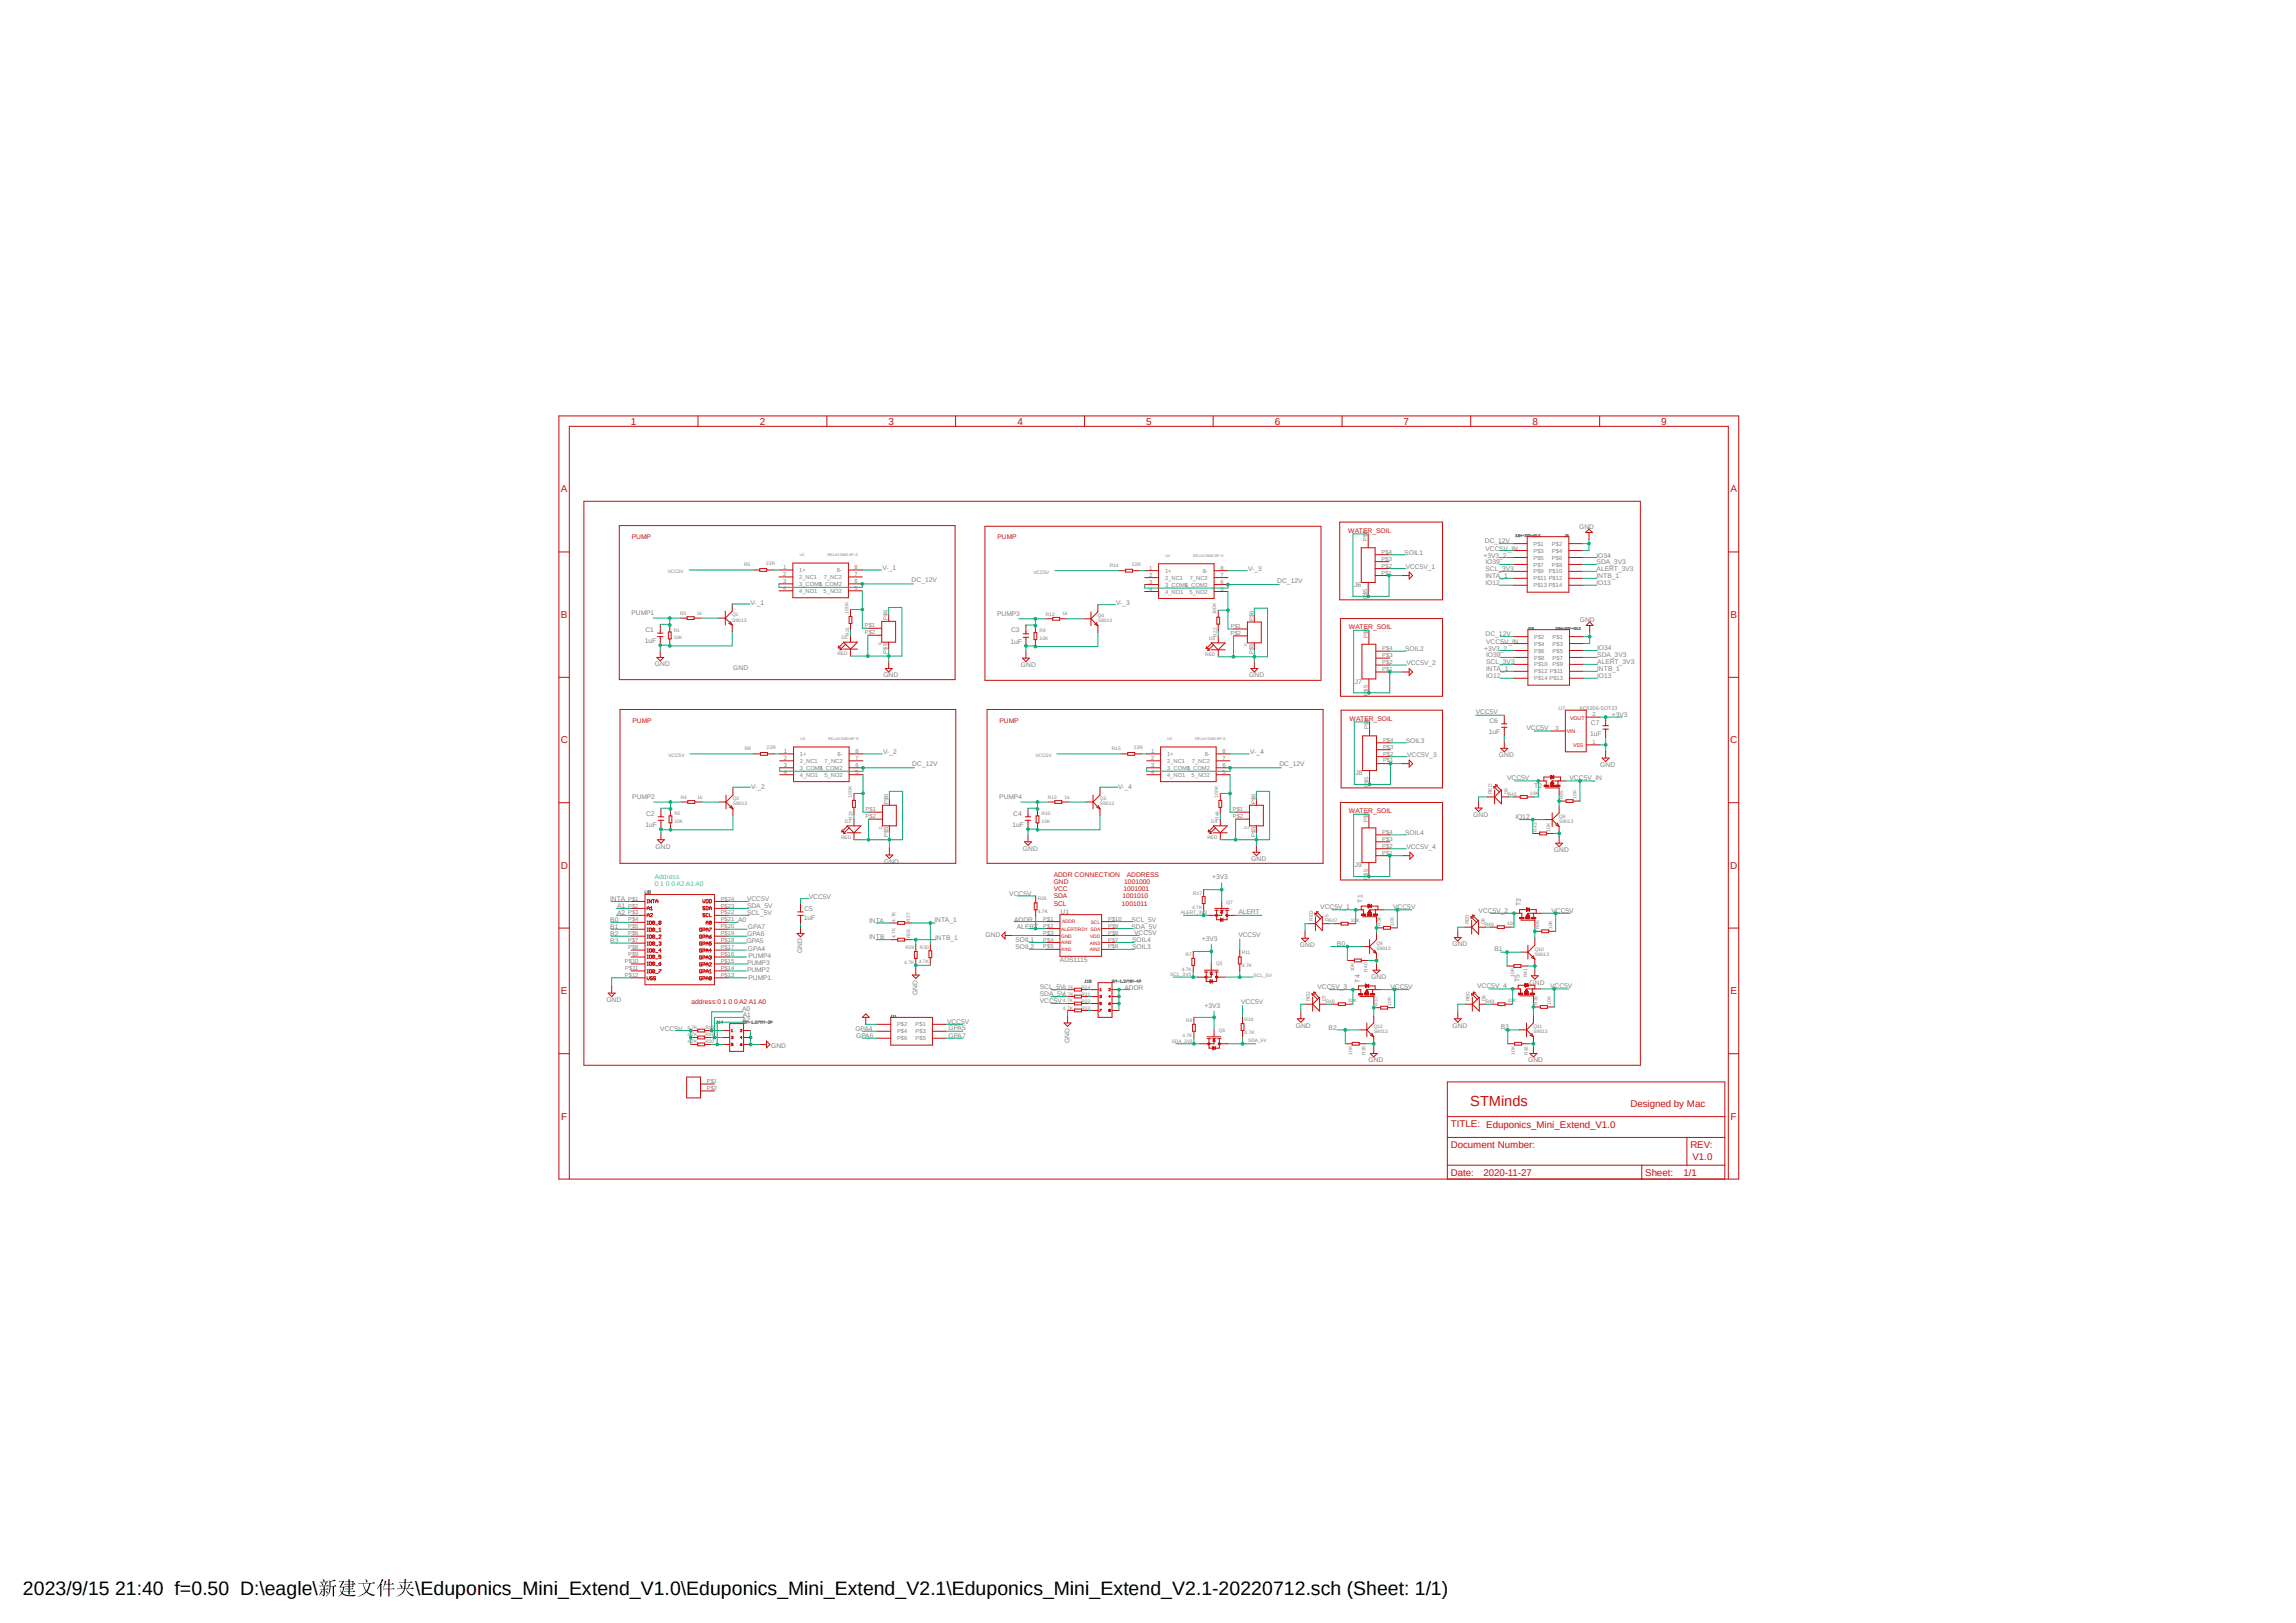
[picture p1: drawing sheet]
<svg xmlns="http://www.w3.org/2000/svg" width="420mm" height="297mm" viewBox="0 0 420 297" stroke-linecap="round" stroke-linejoin="round" font-family="sans-serif">
<defs><g id="words">
<g font-size="3.6">
<text x="4.2" y="291.8">2023/9/15 21:40 f=0.50 D:\eagle\</text>
<text x="75.9" y="291.8">\Eduponics_Mini_Extend_V1.0\Eduponics_Mini_Extend_V2.1\Eduponics_Mini_Extend_V2.1-20220712.sch (Sheet: 1/1)</text>
</g>
<text font-size="2.7" fill="#c90d0c" x="268.9" y="202.3">STMinds</text>
<g font-size="1.8" fill="#c90d0c">
<text x="115.4" y="77.7">1</text>
<text x="139" y="77.7">2</text>
<text x="162.5" y="77.7">3</text>
<text x="186.1" y="77.7">4</text>
<text x="209.6" y="77.7">5</text>
<text x="233.2" y="77.7">6</text>
<text x="256.8" y="77.7">7</text>
<text x="280.3" y="77.7">8</text>
<text x="303.9" y="77.7">9</text>
<text x="102.6" y="90.1">A</text>
<text x="316.5" y="90.1">A</text>
<text x="102.6" y="113.1">B</text>
<text x="316.5" y="113.1">B</text>
<text x="102.6" y="136.1">C</text>
<text x="316.5" y="136.1">C</text>
<text x="102.6" y="159">D</text>
<text x="316.5" y="159">D</text>
<text x="102.6" y="181.9">E</text>
<text x="316.5" y="181.9">E</text>
<text x="298.3" y="202.6">Designed by Mac</text>
<text x="102.7" y="204.9">F</text>
<text x="265.4" y="206.3">TITLE: Eduponics_Mini_Extend_V1.0</text>
<text x="316.6" y="204.9">F</text>
<text x="265.4" y="215.1">Date:</text>
<text x="265.4" y="210.1">Document Number:</text>
<text x="271.4" y="215.3">2020-11-27</text>
<text x="301" y="215.1">Sheet:</text>
<text x="307.9" y="215.1">1/1</text>
<text x="309.2" y="210.1">REV:</text>
<text x="309.6" y="212.2">V1.0</text>
</g>
<g font-size="1.2" fill="#c90d0c">
<text x="115.6" y="98.6">PUMP</text>
<text x="182.5" y="98.7">PUMP</text>
<text x="246.6" y="97.5">WATER_SOIL</text>
<text x="246.7" y="115.1">WATER_SOIL</text>
<text x="246.8" y="131.9">WATER_SOIL</text>
<text x="115.7" y="132.2">PUMP</text>
<text x="182.8" y="132.2">PUMP</text>
<text x="246.7" y="148.8">WATER_SOIL</text>
<text x="192.7" y="160.5">ADDR CONNECTION</text>
<text x="192.7" y="161.8">GND</text>
<text x="205.7" y="161.8">1001000</text>
<text x="206.1" y="160.5">ADDRESS</text>
<text x="192.7" y="163.1">VCC</text>
<text x="192.7" y="164.4">SDA</text>
<text x="192.7" y="165.7">SCL</text>
<text x="205.2" y="165.7">1001011</text>
<text x="205.3" y="164.4">1001010</text>
<text x="205.5" y="163.1">1001001</text>
<text x="126.5" y="183.8">address:0 1 0 0 A2 A1 A0</text>
</g>
<g font-size="1.2" fill="#808080">
<text x="256.9" y="101.5">SOIL1</text>
<text x="271.6" y="99.4">DC_12V</text>
<text x="271.7" y="100.8">VCC5V_IN</text>
<text x="288.8" y="96.8">GND</text>
<text x="161.4" y="104.3">V-_1</text>
<text x="166.8" y="106.6">DC_12V</text>
<text x="228.3" y="104.4">V-_3</text>
<text x="233.6" y="106.7">DC_12V</text>
<text x="247.7" y="107.5">J6</text>
<text x="257.1" y="104.1">VCC5V_1</text>
<text x="271.4" y="102.2">+3V3_2</text>
<text x="271.7" y="103.3">IO39</text>
<text x="271.7" y="104.6">SCL_3V3</text>
<text x="271.7" y="107.1">IO12</text>
<text x="271.7" y="105.8">INTA_1</text>
<text x="292.1" y="103.3">SDA_3V3</text>
<text x="292.1" y="102">IO34</text>
<text x="292.1" y="105.8">INTB_1</text>
<text x="292.1" y="107.1">IO13</text>
<text x="292.1" y="104.6">ALERT_3V3</text>
<text x="115.5" y="112.6">PUMP1</text>
<text x="137.3" y="110.7">V-_1</text>
<text x="182.4" y="112.7">PUMP3</text>
<text x="204.2" y="110.8">V-_3</text>
<text x="289" y="113.7">GND</text>
<text x="117.9" y="117.6">1uF</text>
<text x="118.1" y="115.6">C1</text>
<text x="184.8" y="117.8">1uF</text>
<text x="185" y="115.7">C3</text>
<text x="257" y="119.2">SOIL2</text>
<text x="271.5" y="119.2">+3V3_2</text>
<text x="271.7" y="116.4">DC_12V</text>
<text x="271.9" y="117.8">VCC5V_IN</text>
<text x="292.2" y="119">IO34</text>
<text x="119.8" y="121.9">GND</text>
<text x="134.1" y="122.6">GND</text>
<text x="161.6" y="123.9">GND</text>
<text x="186.7" y="122">GND</text>
<text x="228.5" y="123.9">GND</text>
<text x="247.8" y="125.1">J7</text>
<text x="257.3" y="121.7">VCC5V_2</text>
<text x="271.9" y="120.3">IO39</text>
<text x="271.9" y="121.6">SCL_3V3</text>
<text x="271.9" y="124.1">IO12</text>
<text x="271.9" y="122.9">INTA_1</text>
<text x="292.2" y="120.3">SDA_3V3</text>
<text x="292.2" y="122.9">INTB_1</text>
<text x="292.2" y="124.1">IO13</text>
<text x="292.2" y="121.6">ALERT_3V3</text>
<text x="270" y="130.7">VCC5V</text>
<text x="294.9" y="131.2">+3V3</text>
<text x="161.5" y="138">V-_2</text>
<text x="228.7" y="138">V-_4</text>
<text x="257.1" y="135.9">SOIL3</text>
<text x="272.3" y="134.3">1uF</text>
<text x="272.5" y="132.2">C6</text>
<text x="279.2" y="133.6">VCC5V</text>
<text x="290.9" y="134.6">1uF</text>
<text x="291" y="132.6">C7</text>
<text x="166.9" y="140.3">DC_12V</text>
<text x="234" y="140.3">DC_12V</text>
<text x="247.9" y="141.9">J8</text>
<text x="257.4" y="138.5">VCC5V_3</text>
<text x="274.2" y="138.5">GND</text>
<text x="275.7" y="142.8">VCC5V</text>
<text x="287.1" y="142.8">VCC5V_IN</text>
<text x="292.7" y="140.3">GND</text>
<text x="115.7" y="146.3">PUMP2</text>
<text x="118.2" y="149.3">C2</text>
<text x="137.4" y="144.3">V-_2</text>
<text x="182.8" y="146.3">PUMP4</text>
<text x="185.3" y="149.3">C4</text>
<text x="204.6" y="144.3">V-_4</text>
<text x="269.5" y="149.4">GND</text>
<text x="277.2" y="149.9">IO12</text>
<text x="280.6" y="144.2">T2</text>
<text x="118.1" y="151.3">1uF</text>
<text x="119.9" y="155.3">GND</text>
<text x="185.2" y="151.3">1uF</text>
<text x="187.1" y="155.7">GND</text>
<text x="257" y="152.8">SOIL4</text>
<text x="257.3" y="155.3">VCC5V_4</text>
<text x="284.2" y="155.9">GND</text>
<text x="161.7" y="158.1">GND</text>
<text x="221.7" y="160.9">+3V3</text>
<text x="228.9" y="157.6">GND</text>
<text x="247.8" y="158.8">J9</text>
<text x="111.6" y="165">INTA</text>
<text x="112.9" y="167.5">A2</text>
<text x="112.9" y="166.2">A1</text>
<text x="136.7" y="165">VCC5V</text>
<text x="136.7" y="167.5">SCL_5V</text>
<text x="136.7" y="166.1">SDA_5V</text>
<text x="147.2" y="166.8">C5</text>
<text x="148" y="164.5">VCC5V</text>
<text x="184.6" y="164">VCC5V</text>
<text x="194" y="167.3">U1</text>
<text x="226.5" y="167.3">ALERT</text>
<text x="241.5" y="166.4">VCC5V_1</text>
<text x="249.3" y="165.2" transform="rotate(-90 249.3 165.2)">T1</text>
<text x="254.8" y="166.4">VCC5V</text>
<text x="270.5" y="167">VCC5V_2</text>
<text x="278.2" y="165.9" transform="rotate(-90 278.2 165.9)">T3</text>
<text x="283.8" y="167">VCC5V</text>
<text x="111.6" y="168.8">B0</text>
<text x="111.6" y="170.1">B1</text>
<text x="111.6" y="171.3">B2</text>
<text x="111.6" y="172.6">B3</text>
<text x="135" y="168.8">A0</text>
<text x="136.5" y="172.6">GPA5</text>
<text x="136.7" y="171.3">GPA6</text>
<text x="136.8" y="170.1">GPA7</text>
<text x="147" y="168.4">1uF</text>
<text x="159" y="168.9">INTA</text>
<text x="159" y="171.8">INTB</text>
<text x="170.9" y="168.8">INTA_1</text>
<text x="171.1" y="172">INTB_1</text>
<text x="180.3" y="171.5">GND</text>
<text x="185.5" y="168.7">ADDR</text>
<text x="185.8" y="172.5">SOIL1</text>
<text x="185.8" y="173.6">SOIL2</text>
<text x="186" y="169.9">ALERT</text>
<text x="207" y="168.7">SCL_5V</text>
<text x="207" y="169.9">SDA_5V</text>
<text x="207.1" y="173.7">SOIL3</text>
<text x="207.1" y="172.5">SOIL4</text>
<text x="207.5" y="171.2">VCC5V</text>
<text x="219.8" y="172.2">+3V3</text>
<text x="226.5" y="171.4">VCC5V</text>
<text x="237.8" y="173.3">GND</text>
<text x="244.6" y="173.1">B0</text>
<text x="265.7" y="173.2">GND</text>
<text x="136.7" y="177.8">PUMP2</text>
<text x="136.7" y="176.5">PUMP3</text>
<text x="136.8" y="174.1">GPA4</text>
<text x="136.9" y="175.3">PUMP4</text>
<text x="136.9" y="179.3">PUMP1</text>
<text x="146.7" y="174.5" transform="rotate(-90 146.7 174.5)">GND</text>
<text x="193.9" y="176">ADS1115</text>
<text x="248.7" y="179.8" transform="rotate(-90 248.7 179.8)">T4</text>
<text x="250.8" y="179.2">GND</text>
<text x="273.4" y="174.1">B1</text>
<text x="278" y="179.7" transform="rotate(-90 278 179.7)">T5</text>
<text x="110.9" y="183.3">GND</text>
<text x="135.8" y="185">A0</text>
<text x="167.8" y="182.1" transform="rotate(-90 167.8 182.1)">GND</text>
<text x="190.2" y="183.5">VCC5V</text>
<text x="190.2" y="181">SCL_5V</text>
<text x="190.2" y="182.2">SDA_5V</text>
<text x="205.7" y="181.1">ADDR</text>
<text x="220.3" y="184.4">+3V3</text>
<text x="227" y="183.6">VCC5V</text>
<text x="241" y="181">VCC5V_3</text>
<text x="254.3" y="181">VCC5V</text>
<text x="270.2" y="180.8">VCC5V_4</text>
<text x="279.8" y="180.2">GND</text>
<text x="283.5" y="180.8">VCC5V</text>
<text x="120.8" y="188.6">VCC5V</text>
<text x="135.8" y="187.1">A2</text>
<text x="135.9" y="186.1">A1</text>
<text x="141.1" y="191.7">GND</text>
<text x="156.5" y="188.7">GPA4</text>
<text x="156.6" y="190">GPA6</text>
<text x="173.2" y="187.3">VCC5V</text>
<text x="173.5" y="188.5">GPA5</text>
<text x="173.5" y="189.9">GPA7</text>
<text x="195.6" y="190.8" transform="rotate(-90 195.6 190.8)">GND</text>
<text x="237" y="188">GND</text>
<text x="243" y="188.5">B2</text>
<text x="265.7" y="188">GND</text>
<text x="274.5" y="188.3">B3</text>
<text x="250.3" y="194.4">GND</text>
<text x="279.5" y="194.4">GND</text>
</g>
<g font-size="1.2" fill="#32c8c8">
<text x="119.8" y="160.9">Address</text>
<text x="119.8" y="162.2">0 1 0 0 A2 A1 A0</text>
</g>
<g font-size="1.1" fill="#808080">
<text x="250.1" y="99.1" transform="rotate(-90 250.1 99.1)">P$6</text>
<text x="252.7" y="101.3">P$4</text>
<text x="280.5" y="99.9">P$1</text>
<text x="280.5" y="101.1">P$3</text>
<text x="283.9" y="99.9">P$2</text>
<text x="283.9" y="101.1">P$4</text>
<text x="143.3" y="104.1">1</text>
<text x="143.3" y="105.4">2</text>
<text x="143.3" y="106.7">3</text>
<text x="143.3" y="108">4</text>
<text x="146.2" y="104.7">1+</text>
<text x="146.2" y="106">2_NC1</text>
<text x="146.2" y="107.2">3_COM1</text>
<text x="149.8" y="107.2">6_COM2</text>
<text x="150.7" y="106">7_NC2</text>
<text x="153.1" y="104.7">8-</text>
<text x="156.3" y="108">5</text>
<text x="156.3" y="106.7">6</text>
<text x="156.3" y="105.4">7</text>
<text x="156.3" y="104.1">8</text>
<text x="210.2" y="104.3">1</text>
<text x="210.2" y="105.5">2</text>
<text x="210.2" y="106.8">3</text>
<text x="213.1" y="104.8">1+</text>
<text x="213.1" y="106.1">2_NC1</text>
<text x="213.1" y="107.4">3_COM1</text>
<text x="216.7" y="107.4">6_COM2</text>
<text x="217.6" y="106.1">7_NC2</text>
<text x="220" y="104.8">8-</text>
<text x="223.3" y="106.8">6</text>
<text x="223.3" y="105.5">7</text>
<text x="223.3" y="104.3">8</text>
<text x="252.7" y="105.2">P$1</text>
<text x="252.7" y="103.9">P$2</text>
<text x="252.7" y="102.6">P$3</text>
<text x="280.5" y="102.4">P$5</text>
<text x="280.5" y="103.7">P$7</text>
<text x="280.5" y="104.9">P$9</text>
<text x="280.5" y="106.2">P$11 P$12</text>
<text x="280.5" y="107.5">P$13 P$14</text>
<text x="283.3" y="104.9">P$10</text>
<text x="283.9" y="102.4">P$6</text>
<text x="283.9" y="103.7">P$8</text>
<text x="146.2" y="108.5">4_NO1</text>
<text x="150.7" y="108.5">5_NO2</text>
<text x="162.3" y="113.5" transform="rotate(-90 162.3 113.5)">P$6</text>
<text x="210.2" y="108.1">4</text>
<text x="213.1" y="108.6">4_NO1</text>
<text x="217.6" y="108.6">5_NO2</text>
<text x="223.3" y="108.1">5</text>
<text x="229.3" y="113.7" transform="rotate(-90 229.3 113.7)">P$6</text>
<text x="250.1" y="109.7" transform="rotate(-90 250.1 109.7)">P$5</text>
<text x="158.2" y="114.8">P$1</text>
<text x="158.2" y="116.1">P$2</text>
<text x="162.3" y="119.6" transform="rotate(-90 162.3 119.6)">P$5</text>
<text x="225.1" y="114.9">P$1</text>
<text x="225.1" y="116.2">P$2</text>
<text x="229.3" y="119.7" transform="rotate(-90 229.3 119.7)">P$5</text>
<text x="250.2" y="116.7" transform="rotate(-90 250.2 116.7)">P$6</text>
<text x="252.9" y="119">P$4</text>
<text x="280.6" y="116.9">P$2</text>
<text x="280.6" y="118.2">P$4</text>
<text x="280.6" y="119.4">P$6</text>
<text x="284" y="116.9">P$1</text>
<text x="284" y="118.2">P$3</text>
<text x="284" y="119.4">P$5</text>
<text x="252.9" y="122.8">P$1</text>
<text x="252.9" y="121.5">P$2</text>
<text x="252.9" y="120.3">P$3</text>
<text x="280.6" y="120.7">P$8</text>
<text x="280.6" y="122">P$10</text>
<text x="280.6" y="123.2">P$12 P$11</text>
<text x="280.6" y="124.5">P$14 P$13</text>
<text x="284" y="120.7">P$7</text>
<text x="284" y="122">P$9</text>
<text x="250.2" y="127.3" transform="rotate(-90 250.2 127.3)">P$5</text>
<text x="291.3" y="131.1">2</text>
<text x="143.4" y="137.8">1</text>
<text x="156.5" y="137.8">8</text>
<text x="210.6" y="137.8">1</text>
<text x="223.6" y="137.8">8</text>
<text x="250.4" y="133.5" transform="rotate(-90 250.4 133.5)">P$6</text>
<text x="253" y="137">P$3</text>
<text x="253" y="135.7">P$4</text>
<text x="284.6" y="133.6">3</text>
<text x="291.3" y="136.1">1</text>
<text x="143.4" y="139">2</text>
<text x="143.4" y="140.3">3</text>
<text x="143.4" y="141.6">4</text>
<text x="146.3" y="138.3">1+</text>
<text x="146.3" y="139.6">2_NC1</text>
<text x="146.3" y="140.9">3_COM1</text>
<text x="146.3" y="142.2">4_NO1</text>
<text x="149.9" y="140.9">6_COM2</text>
<text x="150.8" y="142.2">5_NO2</text>
<text x="150.8" y="139.6">7_NC2</text>
<text x="153.2" y="138.3">8-</text>
<text x="156.5" y="141.6">5</text>
<text x="156.5" y="140.3">6</text>
<text x="156.5" y="139">7</text>
<text x="210.6" y="139">2</text>
<text x="210.6" y="140.3">3</text>
<text x="210.6" y="141.6">4</text>
<text x="213.5" y="138.3">1+</text>
<text x="213.5" y="139.6">2_NC1</text>
<text x="213.5" y="140.9">3_COM1</text>
<text x="213.5" y="142.2">4_NO1</text>
<text x="217.1" y="140.9">6_COM2</text>
<text x="218" y="142.2">5_NO2</text>
<text x="218" y="139.6">7_NC2</text>
<text x="220.4" y="138.3">8-</text>
<text x="223.6" y="141.6">5</text>
<text x="223.6" y="140.3">6</text>
<text x="223.6" y="139">7</text>
<text x="253" y="139.5">P$1</text>
<text x="253" y="138.3">P$2</text>
<text x="158.3" y="148.4">P$1</text>
<text x="158.3" y="149.7">P$2</text>
<text x="162.5" y="147.2" transform="rotate(-90 162.5 147.2)">P$6</text>
<text x="225.5" y="148.4">P$1</text>
<text x="225.5" y="149.7">P$2</text>
<text x="229.7" y="147.2" transform="rotate(-90 229.7 147.2)">P$6</text>
<text x="250.4" y="144.1" transform="rotate(-90 250.4 144.1)">P$5</text>
<text x="162.5" y="153.2" transform="rotate(-90 162.5 153.2)">P$5</text>
<text x="229.7" y="153.2" transform="rotate(-90 229.7 153.2)">P$5</text>
<text x="250.2" y="150.4" transform="rotate(-90 250.2 150.4)">P$6</text>
<text x="252.9" y="155.2">P$2</text>
<text x="252.9" y="153.9">P$3</text>
<text x="252.9" y="152.6">P$4</text>
<text x="250.2" y="161" transform="rotate(-90 250.2 161)">P$5</text>
<text x="252.9" y="156.4">P$1</text>
<text x="114.9" y="164.8">P$1</text>
<text x="114.9" y="166.1">P$2</text>
<text x="114.9" y="167.3">P$3</text>
<text x="131.8" y="167.3">P$22</text>
<text x="131.8" y="166.1">P$23</text>
<text x="131.8" y="164.8">P$24</text>
<text x="114.9" y="168.6">P$4</text>
<text x="114.9" y="169.9">P$5</text>
<text x="114.9" y="171.2">P$6</text>
<text x="114.9" y="172.4">P$7</text>
<text x="114.9" y="173.7">P$8</text>
<text x="131.8" y="173.7">P$17</text>
<text x="131.8" y="172.4">P$18</text>
<text x="131.8" y="171.2">P$19</text>
<text x="131.8" y="169.9">P$20</text>
<text x="131.8" y="168.6">P$21</text>
<text x="190.8" y="168.5">P$1</text>
<text x="190.8" y="169.8">P$2</text>
<text x="190.8" y="171">P$3</text>
<text x="190.8" y="172.3">P$4</text>
<text x="190.8" y="173.6">P$5</text>
<text x="202.7" y="173.6">P$6</text>
<text x="202.7" y="172.3">P$7</text>
<text x="202.7" y="171">P$8</text>
<text x="202.7" y="169.8">P$9</text>
<text x="202.7" y="168.5">P$10</text>
<text x="114.3" y="176.2">P$10</text>
<text x="114.3" y="178.8">P$12</text>
<text x="114.4" y="177.5">P$11</text>
<text x="114.9" y="175">P$9</text>
<text x="131.8" y="177.5">P$14</text>
<text x="131.8" y="176.2">P$15</text>
<text x="131.8" y="175">P$16</text>
<text x="131.8" y="178.8">P$13</text>
<text x="164.1" y="187.8">P$2</text>
<text x="164.1" y="189.1">P$4</text>
<text x="164.1" y="190.4">P$6</text>
<text x="167.5" y="187.8">P$1</text>
<text x="167.5" y="189.1">P$3</text>
<text x="167.5" y="190.4">P$5</text>
<text x="129.3" y="198.2">P$1</text>
<text x="129.3" y="199.5">P$2</text>
</g>
<g font-size="1" fill="#808080">
<text x="285.1" y="130">U7</text>
<text x="288.9" y="130">XC6206-SOT23</text>
</g>
<g font-size="1" fill="#c90d0c">
<text x="287.2" y="131.7">VOUT</text>
<text x="286.6" y="134.2">VIN</text>
<text x="287.7" y="136.8">VSS</text>
</g>
<g font-size=".9" fill="#808080">
<text x="122.2" y="104.9">VCC5V</text>
<text x="136.1" y="103.5">R5</text>
<text x="140.2" y="103.4">22R</text>
<text x="189.1" y="105">VCC5V</text>
<text x="203" y="103.7">R14</text>
<text x="207.1" y="103.5">22R</text>
<text x="124.4" y="112.6">R3</text>
<text x="127.5" y="112.5">1k</text>
<text x="133.9" y="113.7">S9013</text>
<text x="133.9" y="112.8">Q1</text>
<text x="155.2" y="112.3" transform="rotate(-90 155.2 112.3)">100K</text>
<text x="191.3" y="112.7">R12</text>
<text x="194.4" y="112.6">1k</text>
<text x="200.8" y="113.9">S9013</text>
<text x="200.8" y="112.9">Q4</text>
<text x="222.5" y="112.4" transform="rotate(-90 222.5 112.4)">100K</text>
<text x="123.2" y="117">10K</text>
<text x="123.2" y="115.6">R1</text>
<text x="153.2" y="119.9">RED</text>
<text x="153.9" y="117">D1</text>
<text x="155.3" y="116.4" transform="rotate(-90 155.3 116.4)">R21</text>
<text x="190.2" y="117.1">10K</text>
<text x="190.2" y="115.7">R9</text>
<text x="221.2" y="117.1">D3</text>
<text x="222.6" y="116.5" transform="rotate(-90 222.6 116.5)">R22</text>
<text x="220.5" y="120.1">RED</text>
<text x="136.2" y="137.2">R6</text>
<text x="140.3" y="137.1">22R</text>
<text x="203.4" y="137.2">R15</text>
<text x="207.4" y="137.1">22R</text>
<text x="122.3" y="138.5">VCC5V</text>
<text x="189.4" y="138.5">VCC5V</text>
<text x="123.4" y="149.2">R2</text>
<text x="124.5" y="146.3">R4</text>
<text x="127.6" y="146.1">1k</text>
<text x="134.1" y="147.4">S9013</text>
<text x="134.1" y="146.4">Q2</text>
<text x="155.8" y="146" transform="rotate(-90 155.8 146)">100K</text>
<text x="190.5" y="149.2">R10</text>
<text x="191.7" y="146.3">R13</text>
<text x="194.7" y="146.1">1k</text>
<text x="201.2" y="147.4">S9013</text>
<text x="201.2" y="146.4">Q5</text>
<text x="222.8" y="146" transform="rotate(-90 222.8 146)">100K</text>
<text x="272.9" y="145.3" transform="rotate(-90 272.9 145.3)">RED</text>
<text x="275.8" y="145.6">R45</text>
<text x="275.8" y="145.3" transform="rotate(-90 275.8 145.3)">D9</text>
<text x="279.9" y="145.5">10K</text>
<text x="285.2" y="149.7">Q8</text>
<text x="286" y="146.2" transform="rotate(-90 286 146.2)">R35</text>
<text x="288.4" y="146.2" transform="rotate(-90 288.4 146.2)">10K</text>
<text x="123.4" y="150.6">10K</text>
<text x="153.8" y="153.5">RED</text>
<text x="154.6" y="150.7">D2</text>
<text x="156" y="150" transform="rotate(-90 156 150)">R23</text>
<text x="190.5" y="150.6">10K</text>
<text x="220.9" y="153.5">RED</text>
<text x="221.6" y="150.7">D4</text>
<text x="223" y="150" transform="rotate(-90 223 150)">R44</text>
<text x="281.1" y="152.2" transform="rotate(-90 281.1 152.2)">R43</text>
<text x="283.6" y="152.2" transform="rotate(-90 283.6 152.2)">10K</text>
<text x="285.2" y="150.7">S9013</text>
<text x="189.8" y="167.1">4.7K</text>
<text x="189.8" y="164.7">R26</text>
<text x="216" y="167.3">ALERT_3V3</text>
<text x="218.1" y="166.4">4.7K</text>
<text x="218.3" y="163.7">R17</text>
<text x="224.4" y="165.4">Q7</text>
<text x="163.8" y="171.7" transform="rotate(-90 163.8 171.7)">4.7K</text>
<text x="163.8" y="168.7" transform="rotate(-90 163.8 168.7)">4.7K</text>
<text x="165.6" y="173.7">R29</text>
<text x="166.5" y="171.7" transform="rotate(-90 166.5 171.7)">R28</text>
<text x="166.5" y="168.7" transform="rotate(-90 166.5 168.7)">R27</text>
<text x="168.3" y="173.6">R30</text>
<text x="240.1" y="168.5" transform="rotate(-90 240.1 168.5)">RED</text>
<text x="243" y="168.8">R47</text>
<text x="243" y="168.5" transform="rotate(-90 243 168.5)">D5</text>
<text x="247.1" y="168.7">10K</text>
<text x="251.8" y="173.9">S9013</text>
<text x="251.8" y="172.9">Q9</text>
<text x="252.6" y="169.4" transform="rotate(-90 252.6 169.4)">R34</text>
<text x="255" y="169.4" transform="rotate(-90 255 169.4)">10K</text>
<text x="268.7" y="169.2" transform="rotate(-90 268.7 169.2)">RED</text>
<text x="271.6" y="169.4">R46</text>
<text x="271.6" y="169.2" transform="rotate(-90 271.6 169.2)">D6</text>
<text x="275.7" y="169.3">10K</text>
<text x="280.8" y="173.9">Q10</text>
<text x="281.5" y="170.1" transform="rotate(-90 281.5 170.1)">R36</text>
<text x="283.9" y="170.1" transform="rotate(-90 283.9 170.1)">10K</text>
<text x="165.4" y="176.4">4.7K</text>
<text x="168.1" y="176.3">4.7K</text>
<text x="214.1" y="178.6">SCL_3V3</text>
<text x="216.2" y="177.7">4.7K</text>
<text x="216.9" y="175">R7</text>
<text x="222.5" y="176.7">Q3</text>
<text x="227.2" y="177">4.7K</text>
<text x="227.2" y="174.6">R11</text>
<text x="229.3" y="178.8">SCL_5V</text>
<text x="247.7" y="177.8" transform="rotate(-90 247.7 177.8)">10K</text>
<text x="250.1" y="177.8" transform="rotate(-90 250.1 177.8)">R40</text>
<text x="276.9" y="178.8" transform="rotate(-90 276.9 178.8)">10K</text>
<text x="279.4" y="178.8" transform="rotate(-90 279.4 178.8)">R41</text>
<text x="280.8" y="174.9">S9013</text>
<text x="194.4" y="183.4">4.7K</text>
<text x="194.4" y="184.8">4.7K</text>
<text x="194.6" y="181">4.7K</text>
<text x="194.6" y="182.2">4.7K</text>
<text x="197.8" y="181">R24</text>
<text x="197.8" y="182.2">R31</text>
<text x="197.8" y="183.5">R32</text>
<text x="197.8" y="184.8">R33</text>
<text x="239.6" y="183.3" transform="rotate(-90 239.6 183.3)">RED</text>
<text x="242.5" y="183.5">R48</text>
<text x="242.5" y="183.3" transform="rotate(-90 242.5 183.3)">D7</text>
<text x="246.6" y="183.4">10K</text>
<text x="252.1" y="184" transform="rotate(-90 252.1 184)">R37</text>
<text x="254.5" y="184" transform="rotate(-90 254.5 184)">10K</text>
<text x="268.8" y="183.3" transform="rotate(-90 268.8 183.3)">RED</text>
<text x="271.7" y="183.5">R49</text>
<text x="271.7" y="183.3" transform="rotate(-90 271.7 183.3)">D8</text>
<text x="275.8" y="183.4">10K</text>
<text x="281.3" y="183.9" transform="rotate(-90 281.3 183.9)">R38</text>
<text x="283.7" y="183.9" transform="rotate(-90 283.7 183.9)">10K</text>
<text x="125.7" y="188.3">4.7K</text>
<text x="125.7" y="189.6">4.7K</text>
<text x="125.7" y="190.9">4.7K</text>
<text x="129" y="188.3">R18</text>
<text x="129" y="189.6">R19</text>
<text x="129" y="190.9">R20</text>
<text x="214.3" y="190.9">SDA_3V3</text>
<text x="216.3" y="189.7">4.7K</text>
<text x="217" y="187.1">R8</text>
<text x="223" y="188.8">Q6</text>
<text x="227.7" y="189.2">4.7K</text>
<text x="227.7" y="186.8">R16</text>
<text x="228.3" y="190.8">SDA_5V</text>
<text x="251.3" y="189.1">S9013</text>
<text x="251.3" y="188.2">Q12</text>
<text x="280.5" y="189.1">S9013</text>
<text x="280.5" y="188.2">Q11</text>
<text x="247.4" y="193" transform="rotate(-90 247.4 193)">10K</text>
<text x="249.8" y="193" transform="rotate(-90 249.8 193)">R39</text>
<text x="277.1" y="193" transform="rotate(-90 277.1 193)">10K</text>
<text x="279.5" y="193" transform="rotate(-90 279.5 193)">R42</text>
</g>
<g font-size=".9" fill="#c90d0c">
<text x="194.1" y="170.3">ALERT/RDY SDA</text>
<text x="194.1" y="171.6">GND</text>
<text x="194.1" y="172.7">AIN0</text>
<text x="194.1" y="174">AIN1</text>
<text x="194.3" y="168.9">ADDR</text>
<text x="199.3" y="172.8">AIN3</text>
<text x="199.4" y="171.6">VDD</text>
<text x="199.5" y="169">SCL</text>
<text x="199.3" y="174.1">AIN2</text>
</g>
<g font-size=".7" fill="#808080">
<text x="146.3" y="101.8">U2</text>
<text x="151.4" y="101.8">RELAY-SMD-8P-S</text>
<text x="213.2" y="101.9">U4</text>
<text x="218.3" y="101.9">RELAY-SMD-8P-S</text>
<text x="160.6" y="118">J3</text>
<text x="227.5" y="118.2">J1</text>
<text x="146.4" y="135.4">U3</text>
<text x="151.5" y="135.4">RELAY-SMD-8P-S</text>
<text x="213.6" y="135.4">U5</text>
<text x="218.7" y="135.4">RELAY-SMD-8P-S</text>
<text x="160.7" y="151.7">J2</text>
<text x="227.5" y="151.7">J12</text>
</g>
</g></defs>
<path d="M60.2 289.2l.3 .1 .7-.2 .2 .2-.9 .1v.8h.6l.2-.2 .3 .3h-.5v1.8l-.2 .1v-1.9h-.4a1.65 1.65 0 0 1-.9 1.8 2.78 2.78 0 0 0 .6-2.6zM58.7 289.6l.4 .2-.1 .4zM59.5 291.1l.4 .3v.3zM58.8 291l.3 .2-.7 .8zM58.5 289.5h.7l-.1-.5 .3 .2-.1 .3h.3l.2-.2 .3 .3h-.5l.2 .1-.4 .5h.4l.1-.2 .3 .3h-.8v.5h.3l.2-.2 .2 .3h-.7v.9l-.3 .3-.3-.3h.4v-.9l-.7-.1h.7v-.5h-.7l-.2-.1h1.1l.2-.6h-1zM61.9 289.4h.8l.1-.1 .2 .2-.6 .9h.4l.1-.1 .2 .1-.4 .9a.4 .4 0 0 0 .5 .5l.7 .1 1.2-.1a1.77 1.77 0 0 1-1.7 .3l-.8-.4-.7 .4 .6-.6-.4-.7 .4 .6 .3-.9-.6 .1-.1-.2 .6-.9h-.6zM63.1 289.4h.7v-.5l.3 .2-.1 .3h.4l.2-.1 .2 .2-.2 .4 .3-.2 .2 .2h-.5l.1 .5-.2 .1v-.1h-.5v.3l.5-.1 .2 .2h-.7v.4h.6l.2-.2 .2 .3h-1v.5h-.2v-.5h-.8l-.1-.1h.9v-.4l-.6 .1-.1-.2h.7v-.3h-.6l-.1-.1h.7v-.4l-.8 .1-.1-.1h.9v-.4l-.6 .1zM64 289.5v.4h.5v-.4zM64 289.9v.4h.5v-.4zM66.8 289a.36 .36 0 0 1 .4 .2 .36 .36 0 0 1-.1 .4zM65.5 289.7h2.6l.2-.2 .3 .3h-.8l-.6 1.5 .6 .4 .8 .2-.3 .2-.7-.3-.5-.4-.6 .4-1.1 .4 .9-.4 .6-.5-.5-1.5h-.7zM66.5 289.8l.6 1.3 .5-1.3zM70.4 289.3l.3 .1-.2 .5h.5v-1l.4 .2-.2 .1v.7h.5l.1-.2 .3 .2h-.9v.8h.6l.2-.1 .2 .2h-1v.5a.77 .77 0 0 1-.2 .9v-1.4l-.9 .1-.1-.2h1v-.8h-.6l-.4 .7zM69.8 288.9l.3 .2-.4 .7 .2 .1-.1 .2v2l-.2 .1v-2.1l-.6 .7 .6-1zM72.9 289.6h1.1v-.7l.3 .2-.1 .1v.4h.8l.2-.3 .3 .3h-1.3l-.1 1.1h.4l.3-.8 .3 .1-.5 .7h.6l.2-.2 .3 .3h-1.4l.6 .7 .9 .5-.3 .1-.6-.3-.6-1h-.2a1.86 1.86 0 0 1-1.5 1.4 2.34 2.34 0 0 0 1.3-1.4h-1.2l-.1-.1h1.3l.1-1.1zM73.1 289.9a.41 .41 0 0 1 .4 .2 .41 .41 0 0 1 0 .5z" fill="#000"/>
<path d="M101.9 75.9l216.3 140.2M318.2 75.9l-216.3 140.2" fill="none" stroke="#fff" stroke-width=".18"/>
<g fill="none" stroke="#808080" stroke-width=".18">
<path d="M277.2 97.9h.3l-.3 .3h.3M277.6 98.1l.1 .1zM278 97.8h-.2v.2h.2v.2l-.2-.1M278.4 98h-.2l.1-.2v.4M278.6 98h.2M278.9 97.9h.2l-.2 .3h.2M279.3 97.8h.2l-.2 .4M279.7 98.1h.1l.1-.2-.2-.1v.4M280 98h.3M280.4 98h.3M280.4 97.8v.4M280.7 97.8v.4"/>
<path d="M280.8 97.8l.2 .1v.3l-.2-.1zM281.1 97.8v.4h.3M281.5 98h.1M281.8 97.8h-.3v.4h.3M286.3 97.8h.2M286.4 97.8v.3h-.2M286.9 97.8h-.3v.2h.3l-.1 .2-.2-.1M279.6 114.9h.1M279.7 114.9v.2h-.2M279.9 115.2h.2M279.9 115l.1-.1v.3M280.5 114.9v.2h-.3"/>
<path d="M280.5 114.9h-.3v.2M280.5 114.9l-.3 .2M284.6 114.9h.2l-.2 .3h.2M284.9 115.2h.1M285.4 114.9h-.3v.1h.2l.1 .1h-.3M285.7 115h-.2l.2-.1v.3M285.9 115h.2M286.3 114.9h.2l-.2 .3h.2M286.6 114.9h.3l-.3 .3M287 115.1h.2v-.2h-.2v.3M287.4 115h.2M287.7 115h.3"/>
<path d="M287.7 114.9v.3M288 114.9v.3M288.1 114.9h.3v.2h-.3zM288.5 114.9v.3h.3M288.9 115h.1M289.1 114.9h-.2v.3h.2M118 163v.4l.1 .2 .3-.2v-.4M118.7 163.3l-.1 .1 .1 .2 .3-.2-.1-.1M118.7 163.3l-.1-.1 .1-.2 .3 .1-.1 .2M118.7 163.3h.2M198.5 179.4h.2M198.6 179.4v.3h-.2"/>
<path d="M198.8 179.8h.3M198.8 179.5l.2-.1v.4M199.6 179.4h-.3v.2h.3v.1h-.3M203.5 179.4l.3 .1v.2l-.3 .1zM203.5 179.6h.2M203.9 179.8v-.4l.2 .1 .1-.1v.4M204.4 179.6h.3M204.9 179.8h.2M204.9 179.5l.1-.1v.4M205.3 179.7l.1 .1zM205.6 179.5h.3l-.3 .3h.3M206 179.4h.3l-.3 .4"/>
<path d="M206.5 179.8v-.4l.1 .1 .2-.1v.4M207 179.8v-.4l.1 .1 .2-.1v.4M207.4 179.6h.3M208.2 179.6h-.3l.2-.2v.4M208.4 179.7h.2l.1-.2-.3-.1v.4M131.1 186.9h.2M131.2 186.9v.3h-.2M131.4 187.3h.3M131.4 187l.2-.1v.4M132.2 187.1h-.3l.2-.2v.4M136 186.9h.4v.3l-.4 .1zM136 187.1h.3"/>
<path d="M136.5 187.3v-.4l.2 .1 .1-.1v.4M137 187.1h.3M137.5 187.3h.3M137.5 187l.1-.1v.4M137.9 187.3h.1M138.1 186.9h.3l-.3 .4h.3M138.6 186.9h.3l-.3 .4M139.1 187.3v-.4l.1 .1 .2-.1v.4M139.5 187.3v-.4l.2 .1 .1-.1v.4M140 187.1h.3M140.5 186.9h.2v.2M140.6 187.1h.1"/>
<path d="M140.7 187.1v.2l-.2-.1M140.9 187.2h.3v-.3h-.3v.4M163.1 185.8h.1M163.1 185.8v.4l-.2-.1M163.3 186.2h.3M163.3 185.9l.1-.1v.4M163.7 186.2h.2M163.7 185.9l.1-.1v.4"/>
</g>
<g fill="none" stroke="#c90d0c" stroke-width=".18">
<path d="M106.8 91.7h193.3v103.2h-193.3zM113.3 96.2h61.4v28.2h-61.4zM180.2 96.3h61.4v28.2h-61.4zM245.1 95.5h18.8v14.3h-18.8zM245.2 113.2h18.7v14.2h-18.7zM113.4 129.8h61.4v28.2h-61.4zM137.8 138h1.3M139.1 137.7h1.3v.5h-1.3zM140.4 138h1.2M142.6 138h2.6M142.6 139.2h2.6M145.2 136.7h10.1v6.3h-10.1z"/>
<path d="M155.3 138h2.6M155.3 139.2h2.6M180.6 129.8h61.4v28.2h-61.4zM245.3 130h18.6v14.2h-18.6zM120.4 150.1h1M120.4 149.5h1M120.9 147.9v1.6M120.9 150.1v1.6M122.4 149.3h.5v1.3h-.5zM122.6 148v1.3M122.6 150.6v1.2M124.5 146.8h1.3"/>
<path d="M125.8 146.5h1.3v.5h-1.3zM127.1 146.8h1.3M131.5 146.8h1.3M132.8 145.5v2.5M132.8 146.8l1.3 1.2M133.4 147.7l.7 .3M133.7 147.4l.4 .6M134.1 144.2v1.3l-1.3 1.3M134.1 148v1.3M142.6 140.5h2.6M142.6 141.8h2.6M155.3 140.5h2.6"/>
<path d="M155.3 141.8h2.6M245.2 146.9h18.7v14.1h-18.7zM218 175.4h.5v1.3h-.5zM218.3 174.1v1.3M218.3 176.7v1.2M220.3 177.9h.6M220.3 177.5h2.5M220.6 177.9v1.7h1.9v-1.7M221.3 177.9h.6M221.4 179.3l.4 .3-.4 .3zM221.4 179.5l.2 .1-.2 .2M221.4 178.4l.2-.5 .1 .5"/>
<path d="M221.4 178.4h.3M221.6 178v.8h-1.3M221.6 178l.1 .4M221.6 178l-.2 .4M221.7 178.1l-.3 .3M221.8 179.3v.6M222.2 177.9h.6M222.5 178.8h.3M218.1 187.5h.6v1.2h-.6zM218.4 186.2v1.3M218.4 188.7v1.3"/>
</g>
<path d="M222.4 178.7h.3v.2h-.3l-.1-.1h.3l-.1 .1-.2-.1z" fill-rule="evenodd" fill="#c90d0c"/>
<path d="M222.4 178.7h.3v.2h-.3l-.1-.1h.3l-.1 .1-.2-.1z" fill="none" stroke="#c90d0c" stroke-width=".18"/>
<path d="M220.5 178.7h.3v.2h-.3l-.1-.1h.3l-.1 .1-.2-.1z" fill-rule="evenodd" fill="#c90d0c"/>
<g fill="none" stroke="#c90d0c" stroke-width=".18">
<path d="M219 178.8h1.3M220.5 178.7h.3v.2h-.3l-.1-.1h.3l-.1 .1-.2-.1zM221.6 176.3v1.2M222.8 178.8h1.3M226.5 175.1h.5v1.3h-.5zM226.8 173.9v1.2M226.8 176.4v1.3M220.8 190.1h.6M220.8 189.7h2.6M221.1 190.1v1.7h2v-1.7M221.8 190.1h.6M221.9 191.5l.4 .3-.4 .3z"/>
<path d="M221.9 191.6l.2 .2M221.9 190.5l.2-.4 .1 .4M221.9 190.5h.3M222.1 190.2v.8h-1.3M222.1 191.8l-.2 .2M222.1 190.2l.1 .3M222.1 190.2l-.2 .3M222.2 190.3l-.3 .2M222.3 191.5v.6M222.7 190.1h.7M223.1 191h.3"/>
</g>
<path d="M222.9 190.9h.3v.2h-.3l-.1-.1h.3v.1l-.3-.1z" fill-rule="evenodd" fill="#c90d0c"/>
<path d="M222.9 190.9h.3v.2h-.3l-.1-.1h.3v.1l-.3-.1z" fill="none" stroke="#c90d0c" stroke-width=".18"/>
<path d="M221 190.9h.3v.2h-.3l-.1-.1h.3l-.1 .1-.2-.1z" fill-rule="evenodd" fill="#c90d0c"/>
<g fill="none" stroke="#c90d0c" stroke-width=".18">
<path d="M276.8 99.5h2.6M279.4 98.2h7.6v10.2h-7.6zM287 99.5h2.5M290 97.5l.7-.7 .6 .7zM290.7 97.5v1.2M120.3 116.5h1M120.3 115.9h1M120.8 114.3v1.6M120.8 116.5v1.6M120.8 119v1.3M122.3 115.7h.5v1.2h-.5zM122.5 114.4v1.3"/>
<path d="M122.5 116.9v1.3M124.4 113.1h1.3M125.7 112.9h1.3v.5h-1.3zM127 113.1h1.2M131.4 113.1h1.3M132.7 111.8v2.6M132.7 113.1l1.2 1.3M133.3 114.1l.6 .3M133.6 113.7l.3 .7M133.9 110.6v1.2l-1.2 1.3M133.9 114.4v1.3M137.7 104.3h1.3"/>
<path d="M139 104.1h1.3v.5h-1.3zM140.3 104.3h1.2M142.5 104.3h2.5M142.5 105.6h2.5M142.5 106.8h2.5M142.5 108.1h2.5M145 103h10.2v6.4h-10.2zM155.2 104.3h2.5M155.2 105.6h2.5M155.2 106.8h2.5M155.2 108.1h2.5M187.2 116.6h1"/>
<path d="M187.2 116h1M187.7 114.4v1.6M187.7 116.6v1.6M187.7 119.2v1.2M189.1 115.8h.6v1.3h-.6zM189.4 114.5v1.3M189.4 117.1v1.2M191.3 113.2h1.3M192.6 113h1.2v.5h-1.2zM193.8 113.2h1.3M198.3 113.2h1.3M199.6 112v2.5"/>
<path d="M199.6 113.2l1.2 1.3M200.2 114.2l.6 .3M200.5 113.9l.3 .6M200.8 110.7v1.3l-1.2 1.2M200.8 114.5v1.3M204.6 104.4h1.3M205.9 104.2h1.3v.5h-1.3zM207.2 104.4h1.2M209.4 104.4h2.5M209.4 105.7h2.5M209.4 107h2.5M209.4 108.2h2.5"/>
<path d="M211.9 103.2h10.2v6.3h-10.2zM222.1 104.4h2.5M222.1 105.7h2.5M222.1 107h2.5M222.1 108.2h2.5M256.5 105.3h1.3M257.8 104.7l.6 .6-.6 .7zM276.8 104.6h2.6M276.8 100.8h2.6M276.8 102h2.6M276.8 103.3h2.6M276.8 105.8h2.6"/>
<path d="M276.8 107.1h2.6M276.9 116.5h2.6M276.9 117.8h2.6M276.9 119h2.6M279.5 115.2h7.6v10.2h-7.6zM287 104.6h2.5M287 100.8h2.5M287 102h2.5M287 103.3h2.5M287 105.8h2.5M287 107.1h2.5M287.1 116.5h2.5"/>
<path d="M287.1 117.8h2.5M287.1 119h2.5M290.8 113.8l.6 .7h-1.2zM290.8 114.5v1.2M120.1 120.3h1.3l-.6 .6zM161.9 122.3h1.3l-.6 .7zM162.6 121.1v1.2M187 120.4h1.3l-.6 .7zM205 138h1.3M206.3 137.7h1.3v.5h-1.3zM207.6 138h1.2M209.8 138h2.5"/>
<path d="M209.8 139.2h2.5M212.3 136.7h10.2v6.3h-10.2zM222.5 138h2.5M222.5 139.2h2.5M228.8 122.3h1.3l-.7 .7zM229.4 121.1v1.2M256.5 123h1.3M256.5 139.7h1.3M257.8 122.3l.6 .7-.6 .6zM257.8 139.1l.6 .6-.6 .7zM276.9 120.3h2.6M276.9 121.6h2.6"/>
<path d="M276.9 122.9h2.6M276.9 124.1h2.6M287.1 120.3h2.5M287.1 121.6h2.5M287.1 122.9h2.5M287.1 124.1h2.5M120.3 153.7h1.2l-.6 .6zM120.9 152.4v1.3M162.1 156.5h1.2l-.6 .6zM162.7 155.2v1.3M187.4 154.1h1.3l-.7 .6zM187.5 150.1h1.1"/>
<path d="M187.5 149.5h1.1M188 147.9v1.6M188 150.1v1.6M188 152.8v1.3M189.5 149.3h.5v1.3h-.5zM189.8 148v1.3M189.8 150.6v1.2M191.7 146.8h1.3M193 146.5h1.2v.5h-1.2zM194.2 146.8h1.3M198.7 146.8h1.2M199.9 145.5v2.5"/>
<path d="M199.9 146.8l1.3 1.2M200.6 147.7l.6 .3M200.9 147.4l.3 .6M201.2 144.2v1.3l-1.3 1.3M201.2 148v1.3M209.8 140.5h2.5M209.8 141.8h2.5M222.5 140.5h2.5M222.5 141.8h2.5M229.2 156h1.3l-.7 .6zM229.8 154.7v1.3M256.6 156.6h1.3"/>
<path d="M257.9 156l.6 .6-.6 .6zM145.8 170.8h1.3l-.7 .6zM145.9 167.5h1M145.9 166.9h1M146.4 165.3v1.6M146.4 167.5v1.6M146.4 169.5v1.3M162.9 168.9h1.3M162.9 172h1.3M164.2 168.7h1.3v.5h-1.3zM164.2 171.7h1.3v.5h-1.3zM165.5 168.9h1.3"/>
<path d="M165.5 172h1.3M166.9 178.4h1.2l-.6 .7zM167.3 174.1h.5v1.3h-.5zM167.5 172.8v1.3M167.5 175.4v1.3M167.5 177.2v1.2M169.9 174h.5v1.3h-.5zM170.2 172.7v1.3M170.2 175.3v1.2M183.2 171.2l.7-.6v1.2zM183.9 171.2h1.2M189.2 165.2h.5v1.3h-.5z"/>
<path d="M189.4 164v1.2M189.4 166.5v1.3M191.3 168.7h2.6M191.3 169.9h2.6M191.3 171.2h2.6M191.3 172.5h2.6M191.3 173.7h2.6M193.9 167.4h7.6v7.6h-7.6zM201.5 168.7h2.5M201.5 169.9h2.5M201.5 171.2h2.5M201.5 172.5h2.5"/>
<path d="M201.5 173.7h2.5M219.9 164.1h.5v1.3h-.5zM220.2 162.8v1.3M220.2 165.4v1.2M222.2 166.6h.6M222.2 166.2h2.5M222.5 166.6v1.7h2v-1.7M223.2 166.6h.6M223.3 168l.4 .3-.4 .4zM223.3 168.1l.2 .2M223.3 167l.2-.4 .1 .4M223.3 167h.3"/>
<path d="M223.5 166.8v.7h-1.3M223.5 168.3l-.2 .2M223.5 166.8l.1 .2M223.5 166.8l-.2 .2M223.6 166.8l-.3 .2M223.7 168v.7M224.1 166.6h.6M224.5 167.5h.2M219.5 191h1.3M221 190.9h.3v.2h-.3l-.1-.1h.3l-.1 .1-.2-.1zM222.1 188.5v1.2M223.4 191h1.2"/>
<path d="M227 187.3h.5v1.3h-.5zM227.3 186.1v1.2M227.3 188.6v1.3"/>
</g>
<path d="M224.3 167.4h.3v.2h-.3l-.1-.1h.3v.1l-.3-.1z" fill-rule="evenodd" fill="#c90d0c"/>
<path d="M224.3 167.4h.3v.2h-.3l-.1-.1h.3v.1l-.3-.1z" fill="none" stroke="#c90d0c" stroke-width=".18"/>
<path d="M222.4 167.4h.3v.2h-.3l-.1-.1h.3l-.1 .1-.2-.1z" fill-rule="evenodd" fill="#c90d0c"/>
<g fill="none" stroke="#c90d0c" stroke-width=".18">
<path d="M102.2 76.1h215.9v139.7h-215.9zM127.7 76.1v1.9M151.3 76.1v1.9M174.8 76.1v1.9M198.4 76.1v1.9M221.9 76.1v1.9M245.5 76.1v1.9M269 76.1v1.9M292.6 76.1v1.9M102.2 101h1.9M316.1 101h2M102.2 124h1.9"/>
<path d="M274.5 136.9h1.3l-.6 .7zM274.7 133.1h1M274.7 132.5h1M275.2 130.9v1.6M275.2 133.1v1.6M275.2 135.7v1.2M283.8 133.8h2.5M286.3 130h3.9v7.6h-3.9zM290.2 136.3h2.5M290.2 131.2h2.5M293.1 138.7h1.2l-.6 .7zM293.2 133.4h1"/>
<path d="M293.2 132.8h1M293.7 131.2v1.6M293.7 133.4v1.6M293.7 137.5v1.2M316.1 124h2M102.2 146.9h1.9M316.1 146.9h2M102.2 169.8h1.9M220.9 167.5h1.3M222.4 167.4h.3v.2h-.3l-.1-.1h.3l-.1 .1-.2-.1zM223.5 165v1.2M224.7 167.5h1.3"/>
<path d="M249.3 167.8h2.5M249.3 166.5h.1v.8M250.3 165.8h-1.3v.7M250.8 165.8h1.3v.7M251.6 166.5v.8M251.8 166.5h-1.3v.8M316.1 169.8h2M102.2 192.8h1.9M126.4 188.6h1.2M126.4 189.9h1.2M126.4 191.1h1.2M127.6 188.3h1.3v.5h-1.3z"/>
<path d="M127.6 189.6h1.3v.5h-1.3zM127.6 190.9h1.3v.5h-1.3zM128.9 188.6h1.3M128.9 189.9h1.3M128.9 191.1h1.3M138.9 191.1h1.3M140.2 190.5l.6 .6-.6 .7zM157.7 186.2l.7-.7 .6 .7zM158.4 186.2v1.3M160.4 187.5h2.5M160.4 188.7h2.5M160.4 190h2.5"/>
<path d="M162.9 186.2h7.7v5.1h-7.7zM170.6 187.5h2.5M170.6 188.7h2.5M170.6 190h2.5M194.6 187.2h1.3l-.6 .6zM195.3 181.1h1.3M195.3 182.4h1.3M195.3 183.6h1.3M195.3 184.9h1.3M195.3 185.9v1.3M196.6 180.8h1.2v.6h-1.2zM196.6 182.1h1.2v.5h-1.2z"/>
<path d="M196.6 183.4h1.2v.5h-1.2zM196.6 184.7h1.2v.5h-1.2zM197.8 181.1h1.3M197.8 182.4h1.3M197.8 183.6h1.3M197.8 184.9h1.3M316.1 192.8h2M104.1 215.8v-137.8h212v137.8M264.8 208.2h50.7M264.8 215.8v-17.8h50.7v17.8M264.8 213.2h50.7M264.8 204.3h50.7"/>
<path d="M300.3 213.2v2.6M308.6 208.2v5"/>
</g>
<path d="M249 167.3h.8v.2h-.8z" fill-rule="evenodd" fill="#c90d0c"/>
<path d="M249 167.3h.8v.2h-.8z" fill="none" stroke="#c90d0c" stroke-width=".18"/>
<path d="M250.1 167.3h.8v.2h-.8z" fill-rule="evenodd" fill="#c90d0c"/>
<path d="M250.1 167.3h.8v.2h-.8z" fill="none" stroke="#c90d0c" stroke-width=".18"/>
<path d="M251.2 167.3h.8v.2h-.8z" fill-rule="evenodd" fill="#c90d0c"/>
<path d="M251.2 167.3h.8v.2h-.8z" fill="none" stroke="#c90d0c" stroke-width=".18"/>
<path d="M250.8 165.5l.1 .6z" fill-rule="evenodd" fill="#c90d0c"/>
<g fill="none" stroke="#c90d0c" stroke-width=".18">
<path d="M282.7 144.2h2.5M282.7 142.9h.1v.8M283.7 142.2h-1.3v.7M284.2 142.2h1.3v.7M285 142.9v.8M285.2 142.9h-1.3v.8M248 166.5h1.3M250.2 167h.6M250.3 167h.5M250.3 166.1v.1M250.3 166h.1M250.3 166h.2"/>
<path d="M250.3 165.9h.3M250.3 165.9h.4M250.3 165.8h.5M250.3 165.8h.4M250.3 165.7h.4M250.3 165.7h.3M250.3 165.6h.2M250.3 165.5l.1 .1M250.3 166.9h.4M250.4 166.8h.3M250.4 166.1h-.1M250.4 166.7h.2"/>
<path d="M250.5 166.6l.3 .5h-.6zM250.5 166.6h.1M250.8 165.5l.1 .6zM250.8 165.8l-.5 .3M250.8 165.8l-.5-.3v.6M251.8 166.5h1.3M251.8 167.8v1.2"/>
</g>
<path d="M282.4 143.7h.8v.2h-.8z" fill-rule="evenodd" fill="#c90d0c"/>
<path d="M282.4 143.7h.8v.2h-.8z" fill="none" stroke="#c90d0c" stroke-width=".18"/>
<path d="M283.5 143.7h.8v.2h-.8z" fill-rule="evenodd" fill="#c90d0c"/>
<path d="M283.5 143.7h.8v.2h-.8z" fill="none" stroke="#c90d0c" stroke-width=".18"/>
<path d="M284.6 143.7h.8v.2h-.8z" fill-rule="evenodd" fill="#c90d0c"/>
<path d="M284.6 143.7h.8v.2h-.8z" fill="none" stroke="#c90d0c" stroke-width=".18"/>
<path d="M284.1 141.9l.1 .6z" fill-rule="evenodd" fill="#c90d0c"/>
<g fill="none" stroke="#c90d0c" stroke-width=".18">
<path d="M281.4 142.9h1.3M283.6 143.4h.6M283.7 143.3h.4M283.7 141.9l.5 .3-.5 .3M283.7 141.9v.6M283.7 142.5v.1M283.7 142.5h.1M283.7 142.4h.2M283.7 142.3h.3M283.7 142.3h.4M283.7 142.2h.4M283.7 142.1h.3"/>
<path d="M283.7 142h.2M283.7 142h.1M283.7 141.9h.1M283.8 143.2h.3M283.8 143.1h.2M283.8 143h.2M283.9 143h.1M283.9 143l.3 .5h-.6zM284.1 141.9l.1 .6zM285.2 142.9h1.3M285.2 144.2v1.3M285.2 146.6h1.3"/>
<path d="M286.5 146.3h1.2v.6h-1.2zM287.7 146.6h1.3M251.8 169.8h1.3M253.1 169.5h1.2v.6h-1.2zM254.3 169.8h1.3M278.2 168.4h2.6M278.2 167.1h.2v.8M279.3 166.5h-1.3v.6M279.7 166.5h1.3v.6M280.5 167.1v.8M280.8 167.1h-1.3v.9"/>
</g>
<path d="M278 167.9h.8v.2h-.8z" fill-rule="evenodd" fill="#c90d0c"/>
<path d="M278 167.9h.8v.2h-.8z" fill="none" stroke="#c90d0c" stroke-width=".18"/>
<path d="M279.1 167.9h.8v.2h-.8z" fill-rule="evenodd" fill="#c90d0c"/>
<path d="M279.1 167.9h.8v.2h-.8z" fill="none" stroke="#c90d0c" stroke-width=".18"/>
<path d="M280.2 167.9h.7v.2h-.7z" fill-rule="evenodd" fill="#c90d0c"/>
<path d="M280.2 167.9h.7v.2h-.7z" fill="none" stroke="#c90d0c" stroke-width=".18"/>
<path d="M279.7 166.2l.1 .6z" fill-rule="evenodd" fill="#c90d0c"/>
<g fill="none" stroke="#c90d0c" stroke-width=".18">
<path d="M276.9 167.1h1.3M279.1 167.7h.7M279.2 167.6h.5M279.2 166.1l.5 .4-.5 .3zM279.2 166.8h.1M279.2 166.6h.3M279.2 166.5h.4M279.2 166.5h.5M279.2 166.4h.5M279.2 166.4h.4M279.2 166.3h.3M279.2 166.2h.2"/>
<path d="M279.2 166.2h.1M279.3 167.5h.4M279.3 167.4h.3M279.4 167.4h.2M279.4 167.3h.2M279.4 167.3h.1M279.4 166.7h-.2M279.5 167.2l.3 .5h-.7zM279.5 167.2v.1M279.7 166.2l.1 .6zM280.8 167.1h1.2M280.8 168.4v1.3"/>
<path d="M280.8 170.4h1.2M282 170.2h1.3v.5h-1.3zM283.3 170.4h1.3M248.8 182.4h2.5M248.8 181.1h.1v.8M249.8 180.4h-1.3v.7M250.3 180.4h1.2v.7M251.1 181.1v.8M251.3 181.1h-1.3v.8"/>
</g>
<path d="M248.5 181.9h.8v.2h-.8z" fill-rule="evenodd" fill="#c90d0c"/>
<path d="M248.5 181.9h.8v.2h-.8z" fill="none" stroke="#c90d0c" stroke-width=".18"/>
<path d="M249.6 181.9h.8v.2h-.8z" fill-rule="evenodd" fill="#c90d0c"/>
<path d="M249.6 181.9h.8v.2h-.8z" fill="none" stroke="#c90d0c" stroke-width=".18"/>
<path d="M250.7 181.9h.8v.2h-.8z" fill-rule="evenodd" fill="#c90d0c"/>
<path d="M250.7 181.9h.8v.2h-.8z" fill="none" stroke="#c90d0c" stroke-width=".18"/>
<path d="M250.3 180.1l.1 .6z" fill-rule="evenodd" fill="#c90d0c"/>
<g fill="none" stroke="#c90d0c" stroke-width=".18">
<path d="M247.5 181.1h1.3M249.7 181.7h.6M249.7 181.6h.6M249.8 181.6h.5M249.8 180.1l.5 .3-.5 .3zM249.8 180.7v.1M249.8 180.7h.1M249.8 180.6h.1M249.8 180.6h.2M249.8 180.6h.3M249.8 180.5h.3M249.8 180.5h.4"/>
<path d="M249.8 180.4h.4M249.8 180.3l.4 .1M249.8 180.3h.3M249.8 180.2h.2M249.8 180.2h.1M249.8 180.1h.1M249.8 181.5h.4M249.9 181.4h.3M249.9 181.4h.2M249.9 181.3h.2M250 181.2l.3 .5h-.6zM250 181.2h.1"/>
<path d="M250.3 180.1l.1 .6zM251.3 181.1h1.3M251.3 182.4v1.2M251.3 184.4h1.3M252.6 184.1h1.2v.6h-1.2zM253.8 184.4h1.3M278 182.2h2.5M278 181h.1v.7M279 180.3h-1.3v.7M279.5 180.3h1.3v.7M280.3 181v.7M280.5 181h-1.3v.8"/>
</g>
<path d="M277.7 181.7h.8v.3h-.8z" fill-rule="evenodd" fill="#c90d0c"/>
<path d="M277.7 181.7h.8v.3h-.8z" fill="none" stroke="#c90d0c" stroke-width=".18"/>
<path d="M278.8 181.7h.8v.3h-.8z" fill-rule="evenodd" fill="#c90d0c"/>
<path d="M278.8 181.7h.8v.3h-.8z" fill="none" stroke="#c90d0c" stroke-width=".18"/>
<path d="M279.9 181.7h.8v.3h-.8z" fill-rule="evenodd" fill="#c90d0c"/>
<path d="M279.9 181.7h.8v.3h-.8z" fill="none" stroke="#c90d0c" stroke-width=".18"/>
<path d="M279.4 180l.1 .6z" fill-rule="evenodd" fill="#c90d0c"/>
<g fill="none" stroke="#c90d0c" stroke-width=".18">
<path d="M250.3 97.7v2.5M153.3 118.6l.4-.1v.4M153.4 118.2l-.1 .4M154.1 118.8l-.4 .1M154.3 117.5h2.5l-1.2 1.3zM154.3 118.8h2.5M154.3 117.6l-1 1M154.7 117.9l-1 1M155.3 112.8h.5v1.3h-.5zM155.6 111.5v1.3M155.6 114.1v1.3M155.6 116.2v1.3"/>
<path d="M155.6 118.8v1.3M158.7 115h2.6M158.7 116.2h2.6M161.3 113.7h2.5v3.8h-2.5zM162.6 112.4v1.3M162.6 117.5v1.3M220.6 118.7h.4l-.1 .3M220.7 118.3l-.1 .4M221.3 119h-.4M221.6 118.9h2.5M221.7 117.7l-.1-.1h2.5l-1.3 1.3M221.7 117.7l.3 .3"/>
<path d="M221.7 117.7l-1.1 1M222 118l.8 .9M222 118l-1.1 1M222.6 112.9h.5v1.3h-.5zM222.8 111.7v1.2M222.8 114.2v1.3M222.8 116.4v1.2M222.8 118.9v1.3M225.6 115.1h2.6M225.6 116.4h2.6M228.2 113.8h2.5v3.8h-2.5zM229.4 112.6v1.2"/>
<path d="M229.4 117.6v1.3M249 100.2h2.5v6.4h-2.5zM249.1 117.9h2.6v6.3h-2.6zM250.3 106.6v2.5M250.4 115.4v2.5M251.5 105.3h2.6M251.5 104.1h2.6M251.5 102.8h2.6M251.5 101.5h2.6M251.7 119.2h2.5M249.3 134.7h2.5v6.3h-2.5zM250.4 124.2v2.6"/>
<path d="M250.5 132.1v2.6M251.7 123h2.5M251.7 121.7h2.5M251.7 120.4h2.5M251.8 139.7h2.5M251.8 138.5h2.5M251.8 137.2h2.5M251.8 135.9h2.5M154 152.2l.3-.1v.4M154.1 151.8l-.1 .4M154.7 152.5h-.4M154.9 152.4h2.6"/>
<path d="M155 151.2l-.1-.1h2.6l-1.3 1.3M155 151.2l.3 .3M155 151.2l-1 1M155.3 151.5l.9 .9M155.3 151.5l-1 1M156 146.5h.5v1.2h-.5zM156.2 145.2v1.3M156.2 147.7v1.3M156.2 149.9v1.2M156.2 152.4v1.3M158.9 148.6h2.5M158.9 149.9h2.5"/>
<path d="M161.4 147.4h2.6v3.7h-2.6zM162.7 146.1v1.3M162.7 151.1v1.3M221 152.2l.4-.1-.1 .4M221.1 151.8l-.1 .4M221.7 152.5h-.4M222 151.1h2.5l-1.3 1.3zM222 152.4h2.5M222 151.2l-1 1M222.3 151.5l-1 1M223 146.5h.5v1.2h-.5zM223.2 145.2v1.3"/>
<path d="M223.2 147.7v1.3M223.2 149.9v1.2M223.2 152.4v1.3M226 148.6h2.6M226 149.9h2.6M228.6 147.4h2.5v3.7h-2.5zM229.8 146.1v1.3M229.8 151.1v1.3M249.1 151.5h2.6v6.4h-2.6zM250.4 149v2.5M250.4 157.9v2.5M250.5 141v2.6"/>
<path d="M251.7 152.8h2.5M251.7 156.6h2.5M251.7 155.3h2.5M251.7 154.1h2.5M269.8 147.9h1.3l-.6 .6zM270.5 146.6v1.3M272.1 145.8h1.3M273.3 143.9l1 1M273.3 143.9v.4M273.4 144.6v2.5M273.6 143.6l1 1M273.6 143.6l.3 .1"/>
<path d="M273.6 143.6v.4l-.3-.1M274.3 144.9l-.9 .9M274.6 144.6h.1v2.5l-1.3-1.3M274.6 144.6l-.3 .3M274.7 145.8h1.2M276.8 145.8h1.3M278.1 145.6h1.3v.5h-1.3zM279.4 145.8h1.2M280.4 152.5h1.2M281.6 152.3h1.3v.5h-1.3zM282.7 150h1.2M282.9 152.5h1.3"/>
<path d="M283.9 148.8v2.5M283.9 150l1.3 1.3M284.6 151l.6 .3M284.6 154.3h1.2l-.6 .6zM284.9 150.6l.3 .7M285.2 147.5v1.3l-1.3 1.2M285.2 151.3v1.2M285.2 153v1.3M115.4 168.8h2.6M115.4 165h2.6M115.4 166.2h2.6M115.4 167.5h2.6"/>
<path d="M115.4 170.1h2.6M115.4 171.3h2.6M115.4 172.6h2.6M115.4 173.9h2.6M115.4 175.1h2.6M115.4 176.4h2.6M115.4 177.7h2.6M115.4 178.9h2.6M118 163.7h12.7v16.5h-12.7zM118.4 174.2h.2M118.4 171.7h.2M118.4 169.2h.2"/>
<path d="M118.4 168.6h.2M118.4 166.5v-.4l.2-.2 .2 .2v.4M118.4 167.8v-.4l.2-.2 .2 .2v.4M118.4 178.7v.4l.2 .2 .2-.2v-.4M118.4 170.4h.2M118.4 169.8h.2M118.4 171.1h.2M118.4 173h.2M118.4 172.4h.2M118.4 173.7h.2M118.4 175.4h.2M118.4 174.8h.2"/>
<path d="M118.4 176.7h.2M118.4 176.1h.2M118.4 178.1h.2M118.4 177.5h.2M118.4 165.2h.2M118.4 164.6h.2M118.4 167.5h.4M118.4 166.2h.4M118.5 164.6v.6M118.5 168.6v.6M118.5 169.8v.6M118.5 171.1v.6"/>
<path d="M118.5 172.4v.6M118.5 173.7v.5M118.5 174.8v.6M118.5 176.1v.6M118.5 177.5v.6M118.8 173.7h.4l-.1 .5-.3-.1zM118.8 174.9h.4l-.1 .5-.3-.1zM118.8 171.2h.4l-.1 .5-.3-.1zM118.8 168.7h.4l-.1 .5-.3-.2zM118.9 169.8l.3 .1-.1 .5-.3-.1zM118.9 172.4l.3 .1-.1 .5-.3-.2zM118.9 176.1h.3l-.1 .6-.3-.2z"/>
<path d="M118.9 177.5h.3l-.1 .6-.3-.2zM119 166.1l.2-.2v.6M119 167.3h.3l-.3 .5h.3M119 166.5h.3M119.2 164.6v.6l-.4-.6v.6M119.3 178.8h-.3l.3 .3v.2l-.3-.1M119.3 164.6h.5M119.5 164.6v.6M119.8 173.7v.4l-.2 .1-.3-.1M119.8 174.9v.4l-.2 .1-.3-.1M119.8 171.2v.4l-.2 .1-.3-.1M119.8 168.7v.3l-.2 .2-.3-.2"/>
<path d="M119.8 168.7h-.5v.3M119.8 169.9h-.5v.4M119.8 171.2h-.5v.4M119.8 172.5h-.5v.3M119.8 173.7h-.5v.4M119.8 174.9h-.5v.4M119.8 176.1h-.5v.4M119.8 177.5h-.5v.4M119.8 169.9v.4l-.2 .1-.3-.1M119.8 172.5v.3l-.2 .2-.3-.2M119.8 176.1v.4l-.2 .2-.3-.2M119.8 177.5v.4l-.2 .2-.3-.2"/>
<path d="M119.8 168.7l-.5 .3M119.8 169.9l-.5 .4M119.8 171.2l-.5 .4M119.8 172.5l-.5 .3M119.8 173.7l-.5 .4M119.8 174.9l-.5 .4M119.8 176.1l-.5 .4M119.8 177.5l-.5 .4M119.9 169.2h.5M119.9 170.5h.5M119.9 171.8h.5M119.9 173.1h.5"/>
<path d="M119.9 174.3h.5M119.9 175.5h.5M119.9 176.7h.5M119.9 178.1h.5M119.9 178.8h-.4l.1 .2 .3 .1-.1 .2-.3-.1M119.9 165.2v-.4l.2-.2 .3 .2v.4M119.9 164.9h.5M120.5 176.4h.3v.3h-.2zM120.5 171.2h.4l-.4 .5h.4M120.5 177.5h.4l-.4 .6M120.5 172.5l.3-.1v.3M120.5 170.4h.4"/>
<path d="M120.5 170l.2-.2v.6M120.7 172.7h.1M120.8 172.7v.3l-.3-.2M120.9 168.7l-.1 .5-.3-.2M120.9 168.7l-.3-.1-.1 .4M120.9 174.8h-.4v.3l.2-.1 .2 .1-.1 .3-.3-.1M120.9 168.7l-.4 .3M120.9 173.9h-.4l.3-.2v.5M120.9 176.1l-.4 .3M128.4 173.7h-.4l.1 .5 .3-.1v-.2h-.2M128.4 175h-.4l.1 .5 .3-.1v-.2h-.2M128.4 176.3h-.4l.1 .5 .3-.1v-.2h-.2"/>
<path d="M128.4 178.8h-.4l.1 .5 .3-.1v-.2h-.2M128.4 171.2h-.4l.1 .5 .3-.1v-.2h-.2M128.4 169.9h-.4l.1 .5 .3-.1v-.2h-.2M128.4 172.5h-.4l.1 .5 .3-.2v-.1h-.2M128.4 177.5h-.4l.1 .6 .3-.2v-.1h-.2M128.6 170.2l.3-.1v-.3h-.3v.6M128.6 171.5l.3-.1v-.3h-.3v.6M128.6 172.8l.3-.1v-.3h-.3v.6M128.6 174l.3-.1v-.2h-.3v.5M128.6 177.8h.3v-.3h-.3v.6M128.6 164.6v.4l.2 .2 .1-.2v-.4M128.6 175.3l.3-.1v-.3h-.3v.6"/>
<path d="M128.6 176.6l.3-.1v-.3h-.3v.6M128.6 179.1l.3-.1v-.3h-.3v.6M128.9 166h-.3l.1 .2 .2 .1v.2l-.3-.1M128.9 167.3h-.3l.1 .2 .2 .1v.2l-.3-.2M129.2 178.1v-.5l.1-.1 .2 .1v.5M129.2 172.7h.3M129.2 173.9h.3M129.2 165.9l.3 .1v.5h-.3zM129.2 164.6l.3 .1v.5h-.3zM129.2 169.2v-.5l.1-.1 .2 .1v.5M129.2 170.4v-.4l.1-.2 .2 .2v.4M129.2 171.7v-.4l.1-.2 .2 .2v.4"/>
<path d="M129.2 173v-.4l.1-.2 .2 .2v.4M129.2 174.2v-.4l.1-.1 .2 .1v.4M129.2 175.5v-.4l.1-.2 .2 .2v.4M129.2 176.8v-.4l.1-.2 .2 .2v.4M129.2 179.3v-.4l.1-.2 .2 .2v.4M129.2 179h.3M129.2 168.9h.3M129.2 177.8h.3M129.2 176.5h.3M129.2 175.2h.3M129.2 171.4h.3M129.2 170.1h.3"/>
<path d="M129.5 167.3h-.3v.5l.3-.2M129.8 176.3h.3l-.3 .5h.3M129.8 171.4h.2l.1 .2-.3 .1zM129.8 169.8h.3l-.3 .6M129.8 178.1h.3M129.8 164.6l.3 .1v.4l-.1 .1h-.2zM129.8 166.5v-.4l.1-.2 .2 .2v.4M129.8 167.2v.6h.3M129.8 175h.3l-.1 .2M129.8 166.2h.3M129.8 177.6l.1-.1v.6M129.9 175.2h.1"/>
<path d="M130 175.2l.1 .1-.1 .2-.2-.1M130.1 168.7v.3l-.1 .2-.2-.2M130.1 168.7l-.3-.1v.4M130.1 172.4h-.3v.3l.1-.1 .2 .1-.1 .3-.2-.2M130.1 173.9h-.3l.2-.2v.5M130.1 178.8l-.3-.1v.5M130.1 178.8v.4l-.1 .1-.2-.1M130.1 168.7l-.3 .3M130.1 178.8l-.3 .4M130.1 171.1l-.3 .3M130.7 168.8h2.5M130.7 165h2.5"/>
<path d="M130.7 166.2h2.5M130.7 167.5h2.5M130.7 170.1h2.5M130.7 171.3h2.5M130.7 172.6h2.5M130.7 173.9h2.5M130.7 175.1h2.5M130.7 176.4h2.5M130.7 177.7h2.5M130.7 178.9h2.5M200.9 179.8h2.5v6.4h-2.5zM238.1 171.7h1.3l-.7 .6z"/>
<path d="M238.7 170.4v1.3M239.4 169h1.2M240.5 167.1l1 1M240.5 167.1l.1 .4M240.6 169l1.3-1.2v2.5zM240.6 167.8v2.5M240.8 166.8l1 1.1M240.8 166.8l.4 .1M240.8 166.8l.1 .4-.4-.1M241.9 169h1.3M244.1 169h1.2M245.3 168.8h1.3v.5h-1.3z"/>
<path d="M246.5 175.8h1.2M246.6 169h1.3M247.7 175.5h1.3v.5h-1.3zM249 175.8h1.3M249.3 173.2h1.2M250.5 172v2.5M250.5 173.2l1.3 1.3M251.2 174.2l.6 .3M251.2 177.5h1.2l-.6 .7zM251.5 173.9l.3 .6M251.8 170.7v1.3l-1.3 1.2M251.8 174.5v1.3"/>
<path d="M251.8 176.3v1.2M266 171.6h1.3l-.6 .6zM266.7 170.3v1.3M267.9 169.7h1.3M269.1 167.8l1 1M269.1 167.8v.3M269.2 168.4v2.5M269.4 167.5l1 1M269.4 167.5h.3M269.4 167.5l.1 .4-.4-.1M270.5 168.4v2.5l-1.3-1.2zM270.5 169.7h1.2"/>
<path d="M272.6 169.7h1.3M273.9 169.4h1.3v.5h-1.3zM275.2 169.7h1.2M275.7 176.8h1.2M276.9 176.5h1.3v.5h-1.3zM278.2 174.2h1.3M278.2 176.8h1.3M279 180l.5 .3-.5 .3zM279.5 173v2.5M279.5 174.2l1.3 1.3M280.1 175.2l.7 .3M280.1 178.6h1.3l-.6 .6z"/>
<path d="M280.4 174.9l.4 .6M280.8 171.7v1.3l-1.3 1.2M280.8 175.5v1.3M280.8 177.3v1.3M111.3 181.7h1.2l-.6 .7zM111.9 180.5v1.2M125.6 197.1h2.5v3.8h-2.5zM128.1 198.4h2.6M128.1 199.6h2.6M132.2 188.6h1.3M132.2 189.9h1.3M132.2 191.1h1.3"/>
<path d="M133.5 187.3h2.5v5.1h-2.5zM133.8 188.5l.1-.1v.4M133.8 188.8h.3M133.8 189.7h.2v.2M133.9 189.9h.1M134 189.9l.1 .1h-.3M134.1 190.9h-.3v.2h.3v.2h-.3M135.4 191.1h.2l.1 .2h-.2zM135.4 188.5h.3l-.3 .3h.3M135.7 189.9h-.3l.2-.2v.4M135.7 190.9l-.3 .2M136 188.6h1.3"/>
<path d="M136 189.9h1.3M136 191.1h1.3M199.6 181.1h1.3M199.6 182.4h1.3M199.6 183.6h1.3M199.6 184.9h1.3M201.2 181.3h.3M201.2 181l.1-.1v.4M201.2 182.2h.2v.2M201.2 184.7h.3l-.3 .4M201.3 182.4h.1M201.4 182.4l.1 .1h-.3"/>
<path d="M201.5 183.4h-.3v.2h.3v.2h-.3M202.8 181h.3l-.3 .3h.3M202.8 183.6h.2l.1 .2h-.3zM202.9 184.9h.1M202.9 184.9v-.2l.2 .1-.1 .1M202.9 184.9v.2h.2l-.1-.2M203.1 182.4h-.3l.2-.2v.4M203.1 183.4l-.3 .2M203.4 181.1h1.3M203.4 182.4h1.3M203.4 183.6h1.3M203.4 184.9h1.3"/>
<path d="M237.3 186.4h1.3l-.6 .7zM238 185.2v1.2M238.8 183.8h1.3M240 181.9l1 1M240 181.9l.1 .3M240.1 183.8l1.3-1.3v2.5zM240.1 182.5v2.5M240.3 181.6l1 1M240.3 181.6h.4M240.3 181.6l.1 .3h-.4M241.4 183.8h1.3M243.5 183.8h1.3"/>
<path d="M244.8 183.5h1.3v.5h-1.3zM246.1 191h1.3M246.1 183.8h1.3M247.4 190.8h1.2v.5h-1.2zM248.6 191h1.3M248.8 188.5h1.2M250 187.2v2.5M250 188.5l1.3 1.2M250.7 192.8h1.2l-.6 .6zM250.7 189.4l.6 .3M251 189.1l.3 .6M251.3 185.9v1.3l-1.3 1.3"/>
<path d="M251.3 189.7v1.3M251.3 191.5v1.3M266 186.4h1.3l-.6 .7zM266.7 185.2v1.2M268.1 183.8h1.2M269.2 181.9l1 1M269.2 181.9v.3M269.3 183.8l1.3-1.3v2.5zM269.3 182.5v2.5M269.5 181.6l1 1M269.5 181.6h.4M269.5 181.6l.1 .3h-.4"/>
<path d="M270.6 183.8h1.3M272.8 183.8h1.2M274 183.5h1.3v.5h-1.3zM275.3 183.8h1.3M275.8 191h1.3M276.7 181h1.3M277.1 190.8h1.2v.5h-1.2zM278 188.5h1.2M278.3 191h1.3M278.9 181.5h.6M279 181.4h.5M279 181.4h.4"/>
<path d="M279 180.6h.1M279 180.5h.1M279 180.5h.2M279 180.4h.2M279 180.3h.4M279 180.2h.4M279 180.2h.3M279 180.1h.2M279 180.1h.1M279 180h.1M279.1 181.3h.3M279.1 181.2h.3"/>
<path d="M279.1 181.2h.2M279.1 181.1h.2M279.2 181.1l.3 .5h-.6zM279.2 181.1h.1M279.2 187.2v2.5M279.2 188.5l1.3 1.2M279.4 180.3l-.4 .1M279.4 180l.1 .6zM279.9 189.4l.6 .3M279.9 192.8h1.2l-.6 .6zM280.2 189.1l.3 .6M280.5 181h1.3"/>
<path d="M280.5 182.2v1.3M280.5 185.9v1.3l-1.3 1.3M280.5 189.7v1.3M280.5 191.5v1.3M280.5 184.3h1.3M281.8 184h1.2v.5h-1.2zM283 184.3h1.3"/>
</g>
<path d="M134.1 149.3v2.5h-11.5v-.1" fill="none" stroke="#0dab76" stroke-width=".18"/>
<circle cx="122.6" cy="151.9" r=".25" fill="#0dab76"/>
<g fill="none" stroke="#0dab76" stroke-width=".18">
<path d="M120.9 151.8h1.7M120.9 151.7v.7"/>
<circle cx="122.6" cy="151.9" r=".25"/>
</g>
<circle cx="120.9" cy="151.7" r=".25" fill="#0dab76"/>
<g fill="none" stroke="#0dab76" stroke-width=".18">
<path d="M165.1 144.8v8.9h-6.2v-3.8"/>
<circle cx="120.9" cy="151.7" r=".25"/>
</g>
<circle cx="162.7" cy="153.7" r=".25" fill="#0dab76"/>
<g fill="none" stroke="#0dab76" stroke-width=".18">
<path d="M156.2 153.7h2.7M162.7 144.8h2.4M162.7 153.7v1.5"/>
<circle cx="162.7" cy="153.7" r=".25"/>
</g>
<circle cx="158.9" cy="153.7" r=".25" fill="#0dab76"/>
<g fill="none" stroke="#0dab76" stroke-width=".18">
<path d="M133.9 115.7v2.5h-11.4v-.1h-1.7M162.7 144.8v1.3M162.7 152.4v1.3"/>
<circle cx="158.9" cy="153.7" r=".25"/>
</g>
<circle cx="122.5" cy="118.2" r=".25" fill="#0dab76"/>
<g fill="none" stroke="#0dab76" stroke-width=".18">
<path d="M120.8 118.1v.9"/>
<circle cx="122.5" cy="118.2" r=".25"/>
</g>
<circle cx="120.8" cy="118.1" r=".25" fill="#0dab76"/>
<g fill="none" stroke="#0dab76" stroke-width=".18">
<path d="M165 111.2v8.9h-6.3v-3.9"/>
<circle cx="120.8" cy="118.1" r=".25"/>
</g>
<circle cx="162.6" cy="120.1" r=".25" fill="#0dab76"/>
<g fill="none" stroke="#0dab76" stroke-width=".18">
<path d="M162.6 111.2h2.4M155.6 120.1h3.1M162.6 120.1v1"/>
<circle cx="162.6" cy="120.1" r=".25"/>
</g>
<circle cx="158.8" cy="120.1" r=".25" fill="#0dab76"/>
<g fill="none" stroke="#0dab76" stroke-width=".18">
<path d="M162.6 111.2v1.2M162.6 118.8v1.3M200.8 115.8v2.5h-11.4v-.1h-1.7"/>
<circle cx="158.8" cy="120.1" r=".25"/>
</g>
<circle cx="189.4" cy="118.3" r=".25" fill="#0dab76"/>
<g fill="none" stroke="#0dab76" stroke-width=".18">
<path d="M187.7 118.2v1"/>
<circle cx="189.4" cy="118.3" r=".25"/>
</g>
<circle cx="187.7" cy="118.2" r=".25" fill="#0dab76"/>
<g fill="none" stroke="#0dab76" stroke-width=".18">
<path d="M231.9 111.3v8.9h-6.3v-3.8"/>
<circle cx="187.7" cy="118.2" r=".25"/>
</g>
<circle cx="229.4" cy="120.2" r=".25" fill="#0dab76"/>
<g fill="none" stroke="#0dab76" stroke-width=".18">
<path d="M229.4 111.3h2.5M222.8 120.2h2.8M229.4 120.2v.9"/>
<circle cx="229.4" cy="120.2" r=".25"/>
</g>
<circle cx="225.6" cy="120.2" r=".25" fill="#0dab76"/>
<g fill="none" stroke="#0dab76" stroke-width=".18">
<path d="M229.4 111.3v1.3M229.4 118.9v1.3M232.2 144.8v8.9h-6.2v-3.8"/>
<circle cx="225.6" cy="120.2" r=".25"/>
</g>
<circle cx="229.8" cy="153.7" r=".25" fill="#0dab76"/>
<g fill="none" stroke="#0dab76" stroke-width=".18">
<path d="M223.2 153.7h2.8M229.8 144.8h2.4M229.8 153.7v1"/>
<circle cx="229.8" cy="153.7" r=".25"/>
</g>
<circle cx="226" cy="153.7" r=".25" fill="#0dab76"/>
<g fill="none" stroke="#0dab76" stroke-width=".18">
<path d="M247.5 97.7v11.4h6.6v-3.8h2.4M229.8 144.8v1.3M229.8 152.4v1.3"/>
<circle cx="226" cy="153.7" r=".25"/>
</g>
<circle cx="254.1" cy="105.3" r=".25" fill="#0dab76"/>
<circle cx="254.1" cy="105.3" r=".25" fill="none" stroke="#0dab76" stroke-width=".18"/>
<circle cx="250.3" cy="109.1" r=".25" fill="#0dab76"/>
<g fill="none" stroke="#0dab76" stroke-width=".18">
<path d="M247.5 97.7h2.8M247.6 115.4v11.4h6.6v-3.8h2.3"/>
<circle cx="250.3" cy="109.1" r=".25"/>
</g>
<circle cx="254.2" cy="123" r=".25" fill="#0dab76"/>
<circle cx="254.2" cy="123" r=".25" fill="none" stroke="#0dab76" stroke-width=".18"/>
<circle cx="250.4" cy="126.8" r=".25" fill="#0dab76"/>
<g fill="none" stroke="#0dab76" stroke-width=".18">
<path d="M247.6 115.4h2.8M247.7 132.1v11.5h6.6v-3.9h2.2"/>
<circle cx="250.4" cy="126.8" r=".25"/>
</g>
<circle cx="254.3" cy="139.7" r=".25" fill="#0dab76"/>
<circle cx="254.3" cy="139.7" r=".25" fill="none" stroke="#0dab76" stroke-width=".18"/>
<circle cx="250.5" cy="143.6" r=".25" fill="#0dab76"/>
<g fill="none" stroke="#0dab76" stroke-width=".18">
<path d="M247.7 132.1h2.8M247.6 149v11.4h6.6v-3.8h2.4"/>
<circle cx="250.5" cy="143.6" r=".25"/>
</g>
<circle cx="254.2" cy="156.6" r=".25" fill="#0dab76"/>
<circle cx="254.2" cy="156.6" r=".25" fill="none" stroke="#0dab76" stroke-width=".18"/>
<circle cx="250.4" cy="160.4" r=".25" fill="#0dab76"/>
<g fill="none" stroke="#0dab76" stroke-width=".18">
<path d="M289.5 99.5h1.2M290.7 98.7v2.1h-1.2M247.6 149h2.8"/>
<circle cx="250.4" cy="160.4" r=".25"/>
</g>
<circle cx="290.7" cy="99.5" r=".25" fill="#0dab76"/>
<g fill="none" stroke="#0dab76" stroke-width=".18">
<path d="M201.2 149.3v2.5h-11.4v-.1h-1.8"/>
<circle cx="290.7" cy="99.5" r=".25"/>
</g>
<circle cx="189.8" cy="151.9" r=".25" fill="#0dab76"/>
<g fill="none" stroke="#0dab76" stroke-width=".18">
<path d="M188 151.7v1.1"/>
<circle cx="189.8" cy="151.9" r=".25"/>
</g>
<circle cx="188" cy="151.7" r=".25" fill="#0dab76"/>
<g fill="none" stroke="#0dab76" stroke-width=".18">
<path d="M289.6 116.5h1.2M290.8 115.7v2.1h-1.2"/>
<circle cx="188" cy="151.7" r=".25"/>
</g>
<circle cx="290.8" cy="116.5" r=".25" fill="#0dab76"/>
<g fill="none" stroke="#0dab76" stroke-width=".18">
<path d="M146.4 169.1v.4M170.2 176.5v.2h-2.7v.5M185.1 171.2h6.2"/>
<circle cx="290.8" cy="116.5" r=".25"/>
</g>
<circle cx="167.5" cy="176.7" r=".25" fill="#0dab76"/>
<g fill="none" stroke="#0dab76" stroke-width=".18">
<path d="M275.2 134.7v1M292.7 136.3h1M293.7 135v2.5"/>
<circle cx="167.5" cy="176.7" r=".25"/>
</g>
<circle cx="293.7" cy="136.3" r=".25" fill="#0dab76"/>
<g fill="none" stroke="#0dab76" stroke-width=".18">
<path d="M250.3 175.8h1.5v.5M158.4 187.5h2M195.3 184.9v1"/>
<circle cx="293.7" cy="136.3" r=".25"/>
</g>
<circle cx="251.8" cy="175.8" r=".25" fill="#0dab76"/>
<g fill="none" stroke="#0dab76" stroke-width=".18">
<path d="M279.5 176.8h1.3v.5"/>
<circle cx="251.8" cy="175.8" r=".25"/>
</g>
<circle cx="280.8" cy="176.8" r=".25" fill="#0dab76"/>
<g fill="none" stroke="#0dab76" stroke-width=".18">
<path d="M279.6 191h.9v.5"/>
<circle cx="280.8" cy="176.8" r=".25"/>
</g>
<circle cx="280.5" cy="191" r=".25" fill="#0dab76"/>
<g fill="none" stroke="#0dab76" stroke-width=".18">
<path d="M249.9 191h1.4v.5"/>
<circle cx="280.5" cy="191" r=".25"/>
</g>
<circle cx="251.3" cy="191" r=".25" fill="#0dab76"/>
<g fill="none" stroke="#0dab76" stroke-width=".18">
<path d="M284.2 152.5h1v.5"/>
<circle cx="251.3" cy="191" r=".25"/>
</g>
<circle cx="285.2" cy="152.5" r=".25" fill="#0dab76"/>
<g fill="none" stroke="#0dab76" stroke-width=".18">
<path d="M137.3 188.6v2.5h1.6"/>
<circle cx="285.2" cy="152.5" r=".25"/>
</g>
<circle cx="137.3" cy="189.9" r=".25" fill="#0dab76"/>
<circle cx="137.3" cy="189.9" r=".25" fill="none" stroke="#0dab76" stroke-width=".18"/>
<circle cx="137.3" cy="191.1" r=".25" fill="#0dab76"/>
<g fill="none" stroke="#0dab76" stroke-width=".18">
<path d="M272.1 145.8h-1.6v.8M115.4 178.9h-3.5v1.6M218.3 174.1h3.3M221.6 172.8v3.5M239.4 169h-.7v1.4M267.9 169.7h-1.2v.6M238.8 183.8h-.8v1.4M268.1 183.8h-1.4v1.4"/>
<circle cx="137.3" cy="191.1" r=".25"/>
</g>
<circle cx="221.6" cy="174.1" r=".25" fill="#0dab76"/>
<g fill="none" stroke="#0dab76" stroke-width=".18">
<path d="M218.4 186.2h3.7M222.1 185v3.5"/>
<circle cx="221.6" cy="174.1" r=".25"/>
</g>
<circle cx="222.1" cy="186.2" r=".25" fill="#0dab76"/>
<g fill="none" stroke="#0dab76" stroke-width=".18">
<path d="M220.2 162.8h3.3M223.5 161.5v3.5"/>
<circle cx="222.1" cy="186.2" r=".25"/>
</g>
<circle cx="223.5" cy="162.8" r=".25" fill="#0dab76"/>
<g fill="none" stroke="#0dab76" stroke-width=".18">
<path d="M292.7 131.2h4.1"/>
<circle cx="223.5" cy="162.8" r=".25"/>
</g>
<circle cx="293.7" cy="131.2" r=".25" fill="#0dab76"/>
<g fill="none" stroke="#0dab76" stroke-width=".18">
<path d="M141.6 138h1M128.4 146.8h3.1M186.7 146.8h5M189.8 146.8v1.2"/>
<circle cx="293.7" cy="131.2" r=".25"/>
</g>
<circle cx="189.8" cy="146.8" r=".25" fill="#0dab76"/>
<g fill="none" stroke="#0dab76" stroke-width=".18">
<path d="M188 147.9h1.8v.1"/>
<circle cx="189.8" cy="146.8" r=".25"/>
</g>
<circle cx="189.8" cy="148" r=".25" fill="#0dab76"/>
<g fill="none" stroke="#0dab76" stroke-width=".18">
<path d="M126.1 104.3h11.6M193 104.4h11.6M126.2 138h11.6M193.3 138h11.7M270 130.9h5.2M280.6 133.8h3.2M133.2 175.1h3.3M186.1 164h3.3M204 171.2h4.4M226.8 171.8v2.1M126.4 188.6v2.5M227.3 184v2.1"/>
<circle cx="189.8" cy="148" r=".25"/>
</g>
<circle cx="126.4" cy="189.9" r=".25" fill="#0dab76"/>
<g fill="none" stroke="#0dab76" stroke-width=".18">
<path d="M123.6 188.6h2.8"/>
<circle cx="126.4" cy="189.9" r=".25"/>
</g>
<circle cx="126.4" cy="188.6" r=".25" fill="#0dab76"/>
<g fill="none" stroke="#0dab76" stroke-width=".18">
<path d="M253.1 166.5h5.2M255.6 166.5v3.3M173.1 187.5h3M192.2 183.6h3.1"/>
<circle cx="126.4" cy="188.6" r=".25"/>
</g>
<circle cx="255.6" cy="166.5" r=".25" fill="#0dab76"/>
<g fill="none" stroke="#0dab76" stroke-width=".18">
<path d="M277.1 142.9h4.3v2.9h-.8"/>
<circle cx="255.6" cy="166.5" r=".25"/>
</g>
<circle cx="281.4" cy="142.9" r=".25" fill="#0dab76"/>
<g fill="none" stroke="#0dab76" stroke-width=".18">
<path d="M282 167.1h5.2M284.6 167.1v3.3"/>
<circle cx="281.4" cy="142.9" r=".25"/>
</g>
<circle cx="284.6" cy="167.1" r=".25" fill="#0dab76"/>
<g fill="none" stroke="#0dab76" stroke-width=".18">
<path d="M252.6 181.1h5.2M255.1 181.1v3.3"/>
<circle cx="284.6" cy="167.1" r=".25"/>
</g>
<circle cx="255.1" cy="181.1" r=".25" fill="#0dab76"/>
<g fill="none" stroke="#0dab76" stroke-width=".18">
<path d="M281.8 181h5.2M284.3 181v3.3"/>
<circle cx="255.1" cy="181.1" r=".25"/>
</g>
<circle cx="284.3" cy="181" r=".25" fill="#0dab76"/>
<g fill="none" stroke="#0dab76" stroke-width=".18">
<path d="M142.6 140.5v.6h15.3v-.6h9.4M133.2 165h3.7M148 164.5h-1.6v.8"/>
<circle cx="284.3" cy="181" r=".25"/>
</g>
<circle cx="157.9" cy="140.5" r=".25" fill="#0dab76"/>
<g fill="none" stroke="#0dab76" stroke-width=".18">
<path d="M142.5 106.8v.7h15.2v-.7h9.4"/>
<circle cx="157.9" cy="140.5" r=".25"/>
</g>
<circle cx="157.7" cy="106.9" r=".25" fill="#0dab76"/>
<g fill="none" stroke="#0dab76" stroke-width=".18">
<path d="M209.4 107v.6h15.2v-.6h9.4"/>
<circle cx="157.7" cy="106.9" r=".25"/>
</g>
<circle cx="224.6" cy="107" r=".25" fill="#0dab76"/>
<g fill="none" stroke="#0dab76" stroke-width=".18">
<path d="M209.8 140.5v.6h15.2v-.6h9.4"/>
<circle cx="224.6" cy="107" r=".25"/>
</g>
<circle cx="225" cy="140.5" r=".25" fill="#0dab76"/>
<g fill="none" stroke="#0dab76" stroke-width=".18">
<path d="M274.3 99.5h2.5M274.4 116.5h2.5M224.1 178.8h5.1"/>
<circle cx="225" cy="140.5" r=".25"/>
</g>
<circle cx="226.8" cy="178.8" r=".25" fill="#0dab76"/>
<g fill="none" stroke="#0dab76" stroke-width=".18">
<path d="M133.2 167.5h3.8M204 168.7h3.2M226.8 177.7v1.1M192.2 181.1h3.1M224.6 191h5.1"/>
<circle cx="226.8" cy="178.8" r=".25"/>
</g>
<circle cx="227.3" cy="191" r=".25" fill="#0dab76"/>
<g fill="none" stroke="#0dab76" stroke-width=".18">
<path d="M156.2 145.2h1.7M157.9 141.8v6.8h1M133.2 166.2h3.7M204 169.9h3.2M192.2 182.4h3.1M227.3 189.9v1.1"/>
<circle cx="227.3" cy="191" r=".25"/>
</g>
<circle cx="157.9" cy="145.2" r=".25" fill="#0dab76"/>
<g fill="none" stroke="#0dab76" stroke-width=".18">
<path d="M128.2 113.1h3.2M141.5 104.3h1M155.6 111.5h2.1M157.7 108.1v6.9h1"/>
<circle cx="157.9" cy="145.2" r=".25"/>
</g>
<circle cx="157.7" cy="111.6" r=".25" fill="#0dab76"/>
<g fill="none" stroke="#0dab76" stroke-width=".18">
<path d="M195.1 113.2h3.2M208.4 104.4h1M222.8 111.7h1.8M224.6 108.2v6.9h1"/>
<circle cx="157.7" cy="111.6" r=".25"/>
</g>
<circle cx="224.6" cy="111.7" r=".25" fill="#0dab76"/>
<g fill="none" stroke="#0dab76" stroke-width=".18">
<path d="M208.8 138h1M195.5 146.8h3.2M223.2 145.2h1.8M225 141.8v6.8h1"/>
<circle cx="224.6" cy="111.7" r=".25"/>
</g>
<circle cx="225" cy="145.2" r=".25" fill="#0dab76"/>
<g fill="none" stroke="#0dab76" stroke-width=".18">
<path d="M119.5 113.1h4.9M122.5 113.1v1.3"/>
<circle cx="225" cy="145.2" r=".25"/>
</g>
<circle cx="122.5" cy="113.1" r=".25" fill="#0dab76"/>
<g fill="none" stroke="#0dab76" stroke-width=".18">
<path d="M120.8 114.3h1.7v.1"/>
<circle cx="122.5" cy="113.1" r=".25"/>
</g>
<circle cx="122.5" cy="114.4" r=".25" fill="#0dab76"/>
<g fill="none" stroke="#0dab76" stroke-width=".18">
<path d="M119.6 146.8h4.9M122.6 146.8v1.2M133.2 178.9h3.5"/>
<circle cx="122.5" cy="114.4" r=".25"/>
</g>
<circle cx="122.6" cy="146.8" r=".25" fill="#0dab76"/>
<g fill="none" stroke="#0dab76" stroke-width=".18">
<path d="M120.9 147.9h1.7v.1"/>
<circle cx="122.6" cy="146.8" r=".25"/>
</g>
<circle cx="122.6" cy="148" r=".25" fill="#0dab76"/>
<g fill="none" stroke="#0dab76" stroke-width=".18">
<path d="M186.4 113.2h4.9M189.4 113.2v1.3M133.2 177.7h3.3"/>
<circle cx="122.6" cy="148" r=".25"/>
</g>
<circle cx="189.4" cy="113.2" r=".25" fill="#0dab76"/>
<g fill="none" stroke="#0dab76" stroke-width=".18">
<path d="M187.7 114.4h1.7v.1"/>
<circle cx="189.4" cy="113.2" r=".25"/>
</g>
<circle cx="189.4" cy="114.5" r=".25" fill="#0dab76"/>
<g fill="none" stroke="#0dab76" stroke-width=".18">
<path d="M274.3 103.3h2.5M274.4 120.3h2.5M133.2 176.4h3.5M215.1 191h4.4M218.4 190v1"/>
<circle cx="189.4" cy="114.5" r=".25"/>
</g>
<circle cx="218.4" cy="191" r=".25" fill="#0dab76"/>
<g fill="none" stroke="#0dab76" stroke-width=".18">
<path d="M289.5 103.3h2.6M289.6 120.3h2.6M214.6 178.8h4.4M218.3 177.9v.9"/>
<circle cx="218.4" cy="191" r=".25"/>
</g>
<circle cx="218.3" cy="178.8" r=".25" fill="#0dab76"/>
<g fill="none" stroke="#0dab76" stroke-width=".18">
<path d="M137.2 110.5l-3.3 .1M157.7 104.3h3.6M204 110.7h-3.2M224.6 104.4h3.6M274.3 104.6h2.5M274.3 107.1h2.5M157.9 138h3.5M225 138h3.6M274.4 121.6h2.5M274.4 124.1h2.5M137.3 144.1h-3.2v.1M204.4 144.1h-3.2v.1"/>
<path d="M278 150h4.7M280.4 150v2.5"/>
<circle cx="218.3" cy="178.8" r=".25"/>
</g>
<circle cx="280.4" cy="150" r=".25" fill="#0dab76"/>
<g fill="none" stroke="#0dab76" stroke-width=".18">
<path d="M254.1 101.5h2.9M254.2 119.2h2.9M289.5 102h2.6M289.6 119h2.6M254.3 135.9h3M254.2 152.8h2.9M188.2 169.9h3.1M188.3 172.5h3M188.3 173.7h3M189.4 167.8v2.1M204 172.5h3.5M204 173.7h3.5"/>
<circle cx="280.4" cy="150" r=".25"/>
</g>
<circle cx="189.4" cy="169.9" r=".25" fill="#0dab76"/>
<g fill="none" stroke="#0dab76" stroke-width=".18">
<path d="M111.8 165h3.6M160.3 168.9h2.6M160.3 172h2.6M166.8 168.9h4.2M170.2 168.9v3.8M226 167.5h4.8"/>
<circle cx="189.4" cy="169.9" r=".25"/>
</g>
<circle cx="170.2" cy="168.9" r=".25" fill="#0dab76"/>
<g fill="none" stroke="#0dab76" stroke-width=".18">
<path d="M274.3 105.8h2.5M274.4 122.9h2.5M166.8 172h4.4M167.5 172v.8"/>
<circle cx="170.2" cy="168.9" r=".25"/>
</g>
<circle cx="167.5" cy="172" r=".25" fill="#0dab76"/>
<g fill="none" stroke="#0dab76" stroke-width=".18">
<path d="M289.5 105.8h2.6M289.5 107.1h2.6M289.6 122.9h2.6M289.6 124.1h2.6M216.5 167.5h4.4M220.2 166.6v.9"/>
<circle cx="167.5" cy="172" r=".25"/>
</g>
<circle cx="220.2" cy="167.5" r=".25" fill="#0dab76"/>
<g fill="none" stroke="#0dab76" stroke-width=".18">
<path d="M274.3 102h2.5M274.4 119h2.5M289.5 104.6h2.6M289.6 121.6h2.6M185.5 168.7h5.8M206.6 181.1h-1.9v3.8"/>
<circle cx="220.2" cy="167.5" r=".25"/>
</g>
<circle cx="204.7" cy="181.1" r=".25" fill="#0dab76"/>
<circle cx="204.7" cy="181.1" r=".25" fill="none" stroke="#0dab76" stroke-width=".18"/>
<circle cx="204.7" cy="182.4" r=".25" fill="#0dab76"/>
<circle cx="204.7" cy="182.4" r=".25" fill="none" stroke="#0dab76" stroke-width=".18"/>
<circle cx="204.7" cy="183.6" r=".25" fill="#0dab76"/>
<g fill="none" stroke="#0dab76" stroke-width=".18">
<path d="M136 187.1h-4.8v4h-1"/>
<circle cx="204.7" cy="183.6" r=".25"/>
</g>
<circle cx="131.2" cy="191.1" r=".25" fill="#0dab76"/>
<g fill="none" stroke="#0dab76" stroke-width=".18">
<path d="M112.8 167.5h2.6M131.2 191.1h1M135.9 185.2h-5.7v3.4"/>
<circle cx="131.2" cy="191.1" r=".25"/>
</g>
<circle cx="130.2" cy="188.6" r=".25" fill="#0dab76"/>
<g fill="none" stroke="#0dab76" stroke-width=".18">
<path d="M133.2 168.8h1.8M130.2 188.6h2M130.2 189.9h2M136 186.2h-5.3v3.7"/>
<circle cx="130.2" cy="188.6" r=".25"/>
</g>
<circle cx="130.7" cy="189.9" r=".25" fill="#0dab76"/>
<g fill="none" stroke="#0dab76" stroke-width=".18">
<path d="M254.1 104.1h3M112.8 166.2h2.6M133.2 173.9h3.3M133.2 172.6h3.3M133.2 171.3h3.5M133.2 170.1h3.5M243.7 166.5h4.3v2.5h-.1M157.7 188.7h2.7M157.7 190h2.7M173.1 188.7h3M173.1 190h3"/>
<circle cx="130.7" cy="189.9" r=".25"/>
</g>
<circle cx="248" cy="166.5" r=".25" fill="#0dab76"/>
<g fill="none" stroke="#0dab76" stroke-width=".18">
<path d="M274.3 100.8h2.5M274.4 117.8h2.5M286.5 142.9h5.2M289 142.9v3.7"/>
<circle cx="248" cy="166.5" r=".25"/>
</g>
<circle cx="289" cy="142.9" r=".25" fill="#0dab76"/>
<g fill="none" stroke="#0dab76" stroke-width=".18">
<path d="M254.2 121.7h3.1M272.6 167.1h4.3v2.6h-.5"/>
<circle cx="289" cy="142.9" r=".25"/>
</g>
<circle cx="276.9" cy="167.1" r=".25" fill="#0dab76"/>
<g fill="none" stroke="#0dab76" stroke-width=".18">
<path d="M254.3 138.5h3.1M243.2 181.1h4.3v2.7h-.1"/>
<circle cx="276.9" cy="167.1" r=".25"/>
</g>
<circle cx="247.5" cy="181.1" r=".25" fill="#0dab76"/>
<g fill="none" stroke="#0dab76" stroke-width=".18">
<path d="M254.2 155.3h3.1M272.4 181h4.3v2.8h-.1"/>
<circle cx="247.5" cy="181.1" r=".25"/>
</g>
<circle cx="276.7" cy="181" r=".25" fill="#0dab76"/>
<g fill="none" stroke="#0dab76" stroke-width=".18">
<path d="M243.4 173.2h5.9M246.5 173.2v2.6"/>
<circle cx="276.7" cy="181" r=".25"/>
</g>
<circle cx="246.5" cy="173.2" r=".25" fill="#0dab76"/>
<g fill="none" stroke="#0dab76" stroke-width=".18">
<path d="M111.8 168.8h3.6M274.5 174.2h3.7M275.7 174.2v2.6"/>
<circle cx="246.5" cy="173.2" r=".25"/>
</g>
<circle cx="275.7" cy="174.2" r=".25" fill="#0dab76"/>
<g fill="none" stroke="#0dab76" stroke-width=".18">
<path d="M111.8 170.1h3.6M244.6 188.5h4.2M246.1 188.5v2.5"/>
<circle cx="275.7" cy="174.2" r=".25"/>
</g>
<circle cx="246.1" cy="188.5" r=".25" fill="#0dab76"/>
<g fill="none" stroke="#0dab76" stroke-width=".18">
<path d="M111.8 171.3h3.6M275.3 188.5h2.7M275.8 188.5v2.5"/>
<circle cx="246.1" cy="188.5" r=".25"/>
</g>
<circle cx="275.8" cy="188.5" r=".25" fill="#0dab76"/>
<g fill="none" stroke="#0dab76" stroke-width=".18">
<path d="M111.8 172.6h3.6M251.8 169v.8"/>
<circle cx="275.8" cy="188.5" r=".25"/>
</g>
<circle cx="251.8" cy="169.8" r=".25" fill="#0dab76"/>
<g fill="none" stroke="#0dab76" stroke-width=".18">
<path d="M251.8 169.8v.9M280.8 169.7v.7"/>
<circle cx="251.8" cy="169.8" r=".25"/>
</g>
<circle cx="280.8" cy="170.4" r=".25" fill="#0dab76"/>
<g fill="none" stroke="#0dab76" stroke-width=".18">
<path d="M280.8 170.4v1.3M251.3 183.6v.8"/>
<circle cx="280.8" cy="170.4" r=".25"/>
</g>
<circle cx="251.3" cy="184.4" r=".25" fill="#0dab76"/>
<g fill="none" stroke="#0dab76" stroke-width=".18">
<path d="M251.3 184.4v1.5M280.5 183.5v.8"/>
<circle cx="251.3" cy="184.4" r=".25"/>
</g>
<circle cx="280.5" cy="184.3" r=".25" fill="#0dab76"/>
<g fill="none" stroke="#0dab76" stroke-width=".18">
<path d="M285.2 145.5v1.1M280.5 184.3v1.6"/>
<circle cx="280.5" cy="184.3" r=".25"/>
</g>
<circle cx="285.2" cy="146.6" r=".25" fill="#0dab76"/>
<g fill="none" stroke="#0dab76" stroke-width=".18">
<path d="M155.6 115.4v.8M222.8 115.5v.9M156.2 149v.9M223.2 149v.9M275.9 145.8h.9M285.2 146.6v.9M243.2 169h.9M271.7 169.7h.9M199.1 181.1h.5M199.1 182.4h.5M199.1 183.6h.5M199.1 184.9h.5"/>
<path d="M242.7 183.8h.8M271.9 183.8h.9"/>
<circle cx="285.2" cy="146.6" r=".25"/>
</g>
<use href="#words"/>
</svg>
